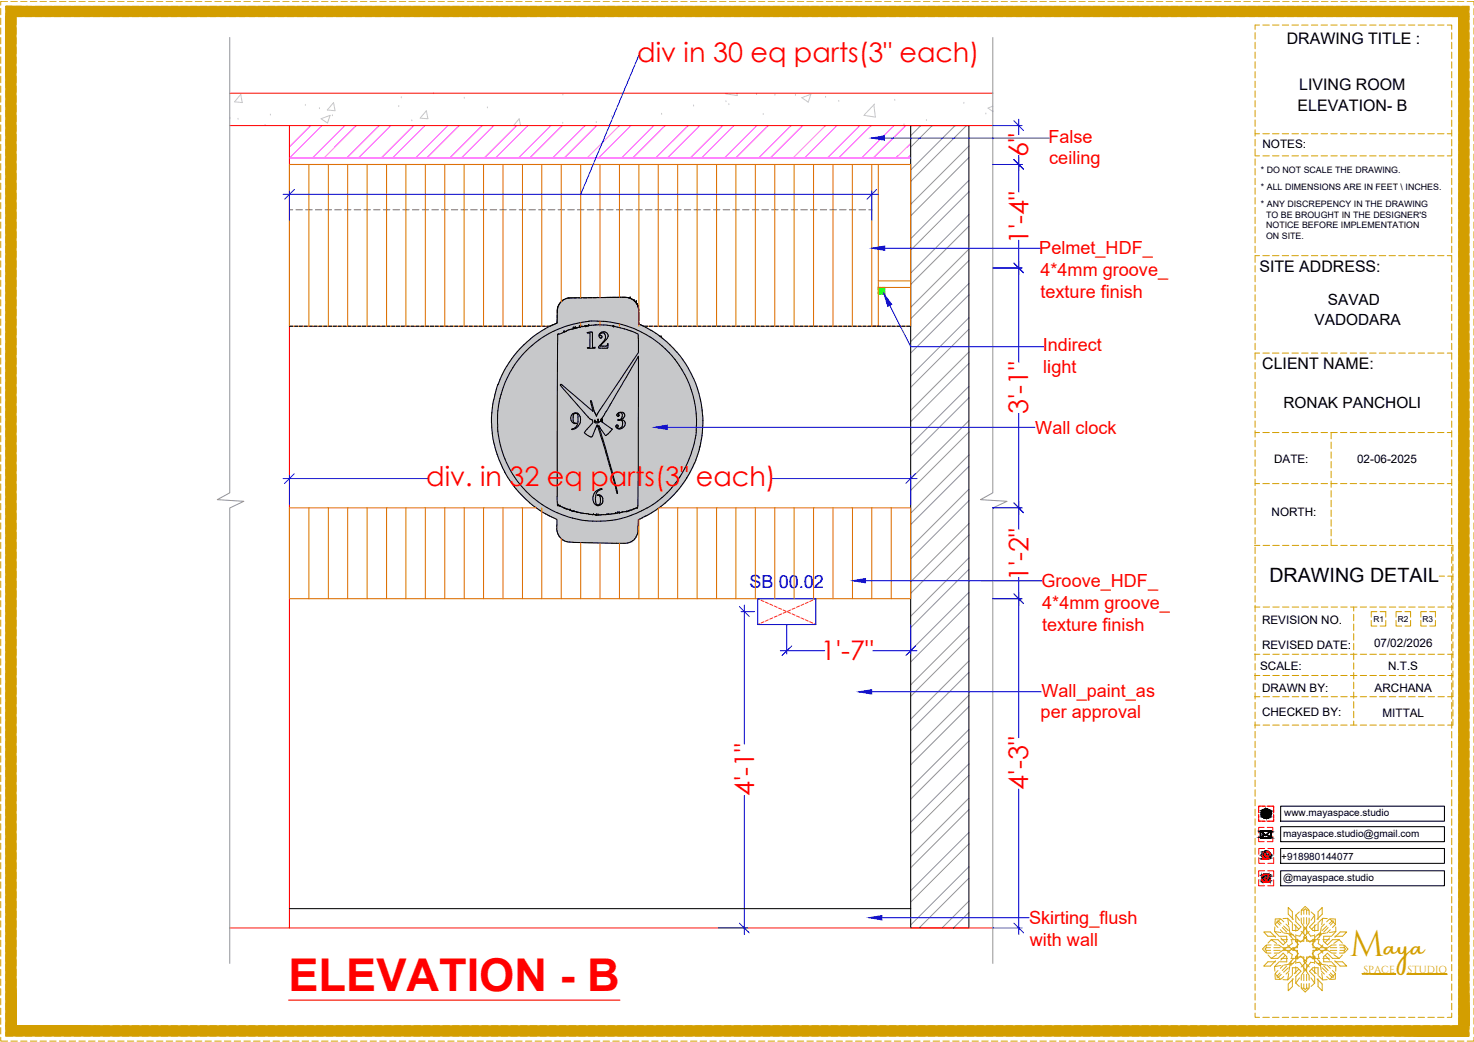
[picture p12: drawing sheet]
<svg xmlns="http://www.w3.org/2000/svg" width="420mm" height="297mm" viewBox="0 0 420 297" stroke-linecap="round" stroke-linejoin="round" font-family="sans-serif">
<defs><g id="words">
<text font-size="12.9" fill="#f00" x="82.2" y="282.4">ELEVATION - B</text>
<text font-size="10.4" fill="#d39e00" x="384.8" y="272.4">M</text>
<g font-size="7.7" fill="#f00">
<text x="181.7" y="17.8">div in 30 eq parts(3&quot; each)</text>
<text x="293.1" y="44.8" transform="rotate(-90 293.1 44.8)">6&quot;</text>
<text x="293.2" y="69.6" transform="rotate(-90 293.2 69.6)">1'-4&quot;</text>
<text x="293.1" y="118.1" transform="rotate(-90 293.1 118.1)">3'-1&quot;</text>
<text x="121.5" y="138.4">div. in 32 eq parts(3&quot; each)</text>
<text x="293.2" y="165.7" transform="rotate(-90 293.2 165.7)">1'-2&quot;</text>
<text x="234" y="188.2">1'-7&quot;</text>
<text x="214.9" y="227" transform="rotate(-90 214.9 227)">4'-1&quot;</text>
<text x="293.1" y="225.1" transform="rotate(-90 293.1 225.1)">4'-3&quot;</text>
</g>
<text font-size="7.4" fill="#d39e00" x="394.5" y="272.4">aya</text>
<text font-size="5.6" x="361.8" y="166">DRAWING DETAIL</text>
<g font-size="5.2" fill="#f00">
<text x="298.8" y="40.7">False</text>
<text x="299.1" y="46.8">ceiling</text>
<text x="296.2" y="72.5">Pelmet_HDF_</text>
<text x="296.6" y="78.7">4*4mm groove_</text>
<text x="296.6" y="84.9">texture finish</text>
<text x="297.2" y="100.1">Indirect</text>
<text x="297.4" y="106.3">light</text>
<text x="295.1" y="123.6">Wall clock</text>
<text x="296.9" y="167.5">Groove_HDF_</text>
<text x="297.1" y="173.6">4*4mm groove_</text>
<text x="297.1" y="179.8">texture finish</text>
<text x="296.9" y="198.6">Wall_paint_as</text>
<text x="296.6" y="204.7">per approval</text>
<text x="293.3" y="263.5">Skirting_flush</text>
<text x="293.5" y="269.6">with wall</text>
</g>
<text font-size="5.2" fill="#00f" x="213.7" y="167.7">SB 00.02</text>
<g font-size="4.5">
<text x="366.8" y="12.4">DRAWING TITLE :</text>
<text x="370.3" y="25.6">LIVING ROOM</text>
<text x="369.9" y="31.7">ELEVATION- B</text>
<text x="359" y="77.5">SITE ADDRESS:</text>
<text x="359.8" y="105.3">CLIENT NAME:</text>
</g>
<g font-size="4.4">
<text x="378.5" y="87">SAVAD</text>
<text x="374.7" y="92.5">VADODARA</text>
<text x="365.8" y="116.4">RONAK PANCHOLI</text>
</g>
<g font-size="3.3">
<text x="359.9" y="42.3">NOTES:</text>
<text x="363.2" y="131.9">DATE:</text>
<text x="386.8" y="131.9">02-06-2025</text>
<text x="362.5" y="147.2">NORTH:</text>
<text x="359.7" y="177.8">REVISION NO.</text>
<text x="359.7" y="184.9">REVISED DATE:</text>
<text x="391.7" y="184.3">07/02/2026</text>
<text x="359.2" y="191">SCALE:</text>
<text x="395.7" y="191">N.T.S</text>
<text x="359.7" y="197.2">DRAWN BY:</text>
<text x="391.8" y="197.2">ARCHANA</text>
<text x="359.7" y="204.2">CHECKED BY:</text>
<text x="394.1" y="204.5">MITTAL</text>
</g>
<g font-size="2.9">
<text x="366.1" y="232.7">www.mayaspace.studio</text>
<text x="365.7" y="238.5">mayaspace.studio@gmail.com</text>
<text x="365.2" y="245.2">+918980144077</text>
<text x="365.8" y="251.1">@mayaspace.studio</text>
</g>
<g font-size="2.9" fill="#d39e00">
<text x="388.6" y="277.3">SPACE</text>
<text x="401.2" y="277.3">STUDIO</text>
</g>
<g font-size="2.5">
<text x="359.4" y="49.4">* DO NOT SCALE THE DRAWING.</text>
<text x="359.4" y="54.2">* ALL DIMENSIONS ARE IN FEET \ INCHES.</text>
<text x="359.4" y="59">* ANY DISCREPENCY IN THE DRAWING</text>
<text x="360.9" y="62">TO BE BROUGHT IN THE DESIGNER'S</text>
<text x="360.9" y="65.1">NOTICE BEFORE IMPLEMENTATION</text>
<text x="360.9" y="68.1">ON SITE.</text>
</g>
<g font-size="2.4">
<text x="391.5" y="177.2">R1</text>
<text x="398.4" y="177.2">R2</text>
<text x="405.5" y="177.2">R3</text>
</g>
</g></defs>
<!-- layer: AR HATCH-7 -->
<path d="M250.4 81.9l1.8 1.9v-1.9zM250.4 81.9l1.8 1.9h-1.8z" fill="#0f0" stroke="#0f0" stroke-width=".29"/>
<!-- layer: FURNITURE -->
<path d="M250.4 83.1v.7h.6M251 81.9h-.6v.7M251.5 81.9h.7v.7M252.2 83.1v.7h-.7" fill="none" stroke="#0f0" stroke-width=".3"/>
<g fill="#c7c8ca" stroke="#c7c8ca" stroke-width=".29">
<path d="M174.6 84.8h3.2z"/>
<path d="M170.7 84.8h8z"/>
<path d="M161.9 85h17.7z"/>
<path d="M160.5 85.6h20.1z"/>
<path d="M160.4 85.7h20.3z"/>
<path d="M149.4 98.3h41.6z"/>
<path d="M171.5 154.8h7.4z"/>
<path d="M168 91.6h2.3z"/>
<path d="M147.8 137.6h44.9z"/>
<path d="M168.1 148.5h4.6z"/>
<path d="M174.6 84.8h3.4zM174.3 84.8h3.7z"/>
<path d="M174.3 84.8h3.9zM173.1 84.8h5.1z"/>
<path d="M173.1 84.8h5.4zM171.7 84.8h6.8z"/>
<path d="M171.7 84.8h7zM170.7 84.8h8zM170.5 84.8h8.2z"/>
<path d="M170.5 84.8h8.3zM170.3 84.8h8.5z"/>
<path d="M170.3 84.8h8.6zM169.7 84.8h9.2z"/>
<path d="M169.7 84.8l9.2 .1zM169.1 84.9h9.8z"/>
<path d="M169.1 84.9h9.9zM167.7 84.9h11.3z"/>
<path d="M167.7 84.9h11.3zM166.2 84.9h12.8z"/>
<path d="M166.2 84.9h12.9zM165.1 84.9h14z"/>
<path d="M165.1 84.9h14.1zM163.2 84.9h16z"/>
<path d="M163.2 84.9h16zM162.7 84.9h16.5z"/>
<path d="M162.7 84.9h16.7zM162.2 84.9h17.2z"/>
<path d="M162.2 84.9h17.3zM162.1 84.9h17.4z"/>
<path d="M162.1 84.9h17.4zM162.1 84.9h17.4z"/>
<path d="M162.1 84.9h17.4zM162.1 84.9h17.4z"/>
<path d="M162.1 84.9h17.5zM162.1 84.9h17.5z"/>
<path d="M162.1 84.9l17.5 .1zM162.1 84.9l17.5 .1zM162 85h17.6z"/>
<path d="M162 85h17.6zM162 85h17.6zM162 85h17.6z"/>
<path d="M162 85h17.6zM161.9 85h17.7zM161.9 85h17.7z"/>
<path d="M161.9 85h17.7zM161.9 85h17.7z"/>
<path d="M161.9 85h17.7zM161.8 85h17.8z"/>
<path d="M161.8 85h17.8zM161.8 85h17.8z"/>
<path d="M161.8 85h17.8zM161.8 85h17.8z"/>
<path d="M161.8 85h17.9zM161.8 85h17.9z"/>
<path d="M161.8 85l18 .1zM161.5 85.1h18.3z"/>
<path d="M161.5 85.1h18.3zM161.4 85.1h18.4z"/>
<path d="M161.4 85.1l18.6 .1zM161.2 85.2h18.8z"/>
<path d="M161.2 85.2l19.1 .2zM160.8 85.4h19.5zM160.8 85.4h19.5zM160.8 85.4h19.5z"/>
<path d="M160.8 85.4l19.7 .1zM160.7 85.5h19.8z"/>
<path d="M160.7 85.5l19.9 .1zM160.5 85.6h20.1z"/>
<path d="M160.5 85.6h20.1zM160.5 85.6h20.1zM160.4 85.6h20.2z"/>
<path d="M160.4 85.6l20.3 .1zM160.4 85.6l20.3 .1zM160.4 85.7h20.3z"/>
<path d="M160.4 85.7h20.3zM160.4 85.7h20.3z"/>
<path d="M160.4 85.7h20.3zM160.4 85.7h20.3z"/>
<path d="M160.4 85.7h20.3zM160.3 85.7h20.4z"/>
<path d="M160.3 85.7h20.5zM160.3 85.7h20.5z"/>
<path d="M160.3 85.7l20.5 .1zM160.3 85.7l20.5 .1z"/>
<path d="M160.3 85.8h20.5zM160.3 85.8h20.5z"/>
<path d="M160.3 85.8h20.5zM160.3 85.8h20.5zM160.3 85.8h20.5zM160.3 85.8h20.5zM160.3 85.8h20.5zM160.3 85.8h20.5z"/>
<path d="M160.3 85.8h20.5zM160.3 85.8h20.5zM160.3 85.8h20.5zM160.3 85.8h20.5z"/>
<path d="M160.3 85.8l20.6 .1zM160.1 85.9h20.8z"/>
<path d="M160.1 85.9l21 .1zM160.1 85.9l21 .1h-21.1z"/>
<path d="M160 86l21.1 .1zM159.9 86.1h21.2z"/>
<path d="M159.9 86.1l21.3 .1zM159.9 86.1l21.3 .1z"/>
<path d="M159.8 86.2l21.5 .1zM159.8 86.2l21.5 .1z"/>
<path d="M159.8 86.3l21.6 .1zM159.8 86.3l21.6 .1h-21.8z"/>
<path d="M159.6 86.4l21.9 .2zM159.6 86.4l21.9 .2h-21.9z"/>
<path d="M159.6 86.6l22 .1zM159.6 86.6l22 .1h-22.1z"/>
<path d="M159.5 86.7l22.1 .1zM159.5 86.7l22.1 .1zM159.4 86.8h22.2zM159.4 86.8h22.2z"/>
<path d="M159.4 86.8l22.3 .1zM159.4 86.8l22.3 .1z"/>
<path d="M159.4 86.9h22.3zM159.4 86.9h22.3z"/>
<path d="M159.3 86.9h22.4zM159.3 86.9h22.4z"/>
<path d="M159.3 86.9h22.4zM159.3 86.9h22.4z"/>
<path d="M159.3 86.9h22.4zM159.3 86.9h22.4z"/>
<path d="M159.3 86.9h22.4zM159.3 86.9h22.4zM159.3 86.9h22.4zM159.3 86.9h22.4z"/>
<path d="M159.3 86.9h22.4zM159.3 86.9h22.4z"/>
<path d="M159.3 86.9l22.4 .1zM159.3 86.9l22.4 .1z"/>
<path d="M159.3 87h22.4zM159.3 87h22.4zM159.3 87h22.4zM159.3 87h22.4zM159.3 87h22.4zM159.3 87h22.4z"/>
<path d="M159.3 87l22.4 .1zM159.3 87l22.4 .1z"/>
<path d="M159.3 87.1h22.5zM159.3 87.1h22.5z"/>
<path d="M159.3 87.1l22.5 .1zM159.3 87.1l22.5 .1z"/>
<path d="M159.2 87.2h22.6zM159.2 87.2h22.6z"/>
<path d="M159.2 87.2h22.7zM159.2 87.2h22.7z"/>
<path d="M159.2 87.2l22.7 .2v-.2zM159.2 87.2l22.7 .2h-22.8zM159.1 87.4h22.8zM159.1 87.4h22.8z"/>
<path d="M159.1 87.4l22.8 .3v-.3zM159.1 87.4l22.8 .3h-22.9z"/>
<path d="M159 87.7l23 .1zM159 87.7l23 .1z"/>
<path d="M159 87.8h23zM159 87.8h23z"/>
<path d="M159 87.8l23 .2zM159 87.8l23 .2z"/>
<path d="M158.9 88l23.1 .1v-.1zM158.9 88l23.1 .1h-23.1z"/>
<path d="M158.9 88.1l23.1 .3v-.3zM158.9 88.1l23.1 .3h-23.1z"/>
<path d="M158.9 88.4l23.2 .3-.1-.3zM158.9 88.4l23.2 .3h-23.3z"/>
<path d="M158.8 88.7l23.3 .4v-.4zM158.8 88.7l23.3 .4h-23.3z"/>
<path d="M158.8 89.1l23.3 .9v-.9zM158.8 89.1l23.3 .9h-23.3z"/>
<path d="M158.8 90l23.3 .2v-.2zM158.8 90l23.3 .2h-23.3z"/>
<path d="M158.8 90.2l23.3 1.9v-1.9zM158.8 90.2l23.3 1.9h-23.3z"/>
<path d="M158.8 92.1l23.3 .3v-.3zM158.2 92.4l.6-.3 23.3 .3z"/>
<path d="M158.2 92.4l24.5 .2-.6-.2zM157.6 92.6l.6-.2 24.5 .2z"/>
<path d="M157.6 92.6l25.2 .1zM157.6 92.7h25.2z"/>
<path d="M157.6 92.7l26.2 .5-1-.5zM156.5 93.2l1.1-.5 26.2 .5z"/>
<path d="M156.5 93.2h27.5zM156.3 93.2h27.7z"/>
<path d="M156.3 93.2l28.6 .6-.9-.6zM155.4 93.8l.9-.6 28.6 .6z"/>
<path d="M155.4 93.8l30.1 .3-.6-.3zM154.8 94.1l.6-.3 30.1 .3z"/>
<path d="M154.8 94.1l31.2 .3-.5-.3zM154.3 94.4l.5-.3 31.2 .3z"/>
<path d="M154.3 94.4l32.7 .7-1-.7zM153.3 95.1l1-.7 32.7 .7z"/>
<path d="M153.3 95.1h33.8zM153.3 95.1h33.8z"/>
<path d="M153.2 95.1l34.8 .7-.9-.7zM152.3 95.8l.9-.7 34.8 .7z"/>
<path d="M152.3 95.8h35.8zM152.2 95.8h35.9z"/>
<path d="M152.2 95.8l35.9 .1zM152.2 95.8l35.9 .1z"/>
<path d="M152.2 95.9l36.1 .1zM152.2 95.9l36.1 .1z"/>
<path d="M152.1 96h36.2zM152.1 96h36.2z"/>
<path d="M152.1 96h36.3zM152.1 96h36.3z"/>
<path d="M152 96l36.6 .2-.2-.2zM151.8 96.2l.2-.2 36.6 .2z"/>
<path d="M151.8 96.2l36.9 .1-.1-.1zM151.6 96.3l.2-.1 36.9 .1z"/>
<path d="M151.6 96.3l37.3 .2zM151.4 96.5h37.5z"/>
<path d="M151.4 96.5l37.7 .1-.2-.1zM151.3 96.6l.1-.1 37.7 .1z"/>
<path d="M151.3 96.6l38.6 .8-.8-.8zM150.4 97.4l.9-.8 38.6 .8z"/>
<path d="M150.4 97.4h39.6zM150.4 97.4h39.6z"/>
<path d="M150.3 97.4l40.7 .9-1-.9zM149.4 98.3l.9-.9 40.7 .9zM149.4 98.3h41.6z"/>
<path d="M149.4 98.3l42.5 1-.9-1zM149.4 98.3l42.5 1h-43.5z"/>
<path d="M148.4 99.3h43.6zM148.3 99.3h43.7z"/>
<path d="M148.3 99.3l44.5 .9-.8-.9zM148.3 99.3l44.5 .9h-45.3z"/>
<path d="M147.5 100.2l45.5 .2-.2-.2zM147.5 100.2l45.5 .2h-45.6z"/>
<path d="M147.4 100.4l46.2 .8-.6-.8zM147.4 100.4l46.2 .8h-47z"/>
<path d="M146.6 101.2l47.2 .3-.2-.3zM146.6 101.2l47.2 .3h-47.3z"/>
<path d="M146.5 101.5l47.9 .8-.6-.8zM146.5 101.5l47.9 .8h-48.5z"/>
<path d="M145.9 102.3l48.8 .4-.3-.4zM145.9 102.3l48.8 .4h-49.1z"/>
<path d="M145.6 102.7l49.6 .7-.5-.7zM145.6 102.7l49.6 .7h-50.1z"/>
<path d="M145.1 103.4l50.4 .5-.3-.5zM145.1 103.4l50.4 .5h-50.7z"/>
<path d="M144.8 103.9l51.1 .6-.4-.6zM144.8 103.9l51.1 .6h-51.5z"/>
<path d="M144.4 104.5l51.9 .6-.4-.6zM144.4 104.5l51.9 .6h-52.2z"/>
<path d="M144.1 105.1l52.5 .5-.3-.5zM144.1 105.1l52.5 .5h-52.8z"/>
<path d="M143.8 105.6l53.2 .9-.4-.9zM143.8 105.6l53.2 .9h-53.7z"/>
<path d="M143.3 106.5l53.9 .3-.2-.3zM143.3 106.5l53.9 .3h-54z"/>
<path d="M143.2 106.8l54.5 1.1-.5-1.1zM143.2 106.8l54.5 1.1h-55z"/>
<path d="M142.7 107.9l55.2 .4-.2-.4zM142.7 107.9l55.2 .4h-55.4z"/>
<path d="M142.5 108.3l55.8 1-.4-1zM142.5 108.3l55.8 1h-56.2z"/>
<path d="M142.1 109.3l56.3 .3-.1-.3zM142.1 109.3l56.3 .3h-56.5z"/>
<path d="M141.9 109.6l56.9 1.2-.4-1.2zM141.9 109.6l56.9 1.2h-57.2z"/>
<path d="M141.6 110.8l57.3 .2-.1-.2zM141.6 110.8l57.3 .2h-57.4z"/>
<path d="M141.5 111l57.8 1.3-.4-1.3zM141.5 111l57.8 1.3h-58.2z"/>
<path d="M141.1 112.3l58.2 .3v-.3zM141.1 112.3l58.2 .3h-58.2z"/>
<path d="M141.1 112.6l58.5 1.2-.3-1.2zM141.1 112.6l58.5 1.2h-58.8z"/>
<path d="M140.8 113.8l58.9 .2-.1-.2zM140.8 113.8l58.9 .2h-58.9z"/>
<path d="M140.8 114l59.1 1.1-.2-1.1zM140.8 114l59.1 1.1h-59.4z"/>
<path d="M140.5 115.1l59.4 .2v-.2zM140.5 115.1l59.4 .2h-59.4z"/>
<path d="M140.5 115.3l59.6 .9-.2-.9zM140.5 115.3l59.6 .9h-59.7z"/>
<path d="M140.4 116.2l59.8 .7-.1-.7zM140.4 116.2l59.8 .7h-59.9z"/>
<path d="M140.3 116.9l59.9 .8v-.8zM140.3 116.9l59.9 .8h-59.9z"/>
<path d="M140.3 117.7l60 .8-.1-.8zM140.3 117.7l60 .8h-60.1z"/>
<path d="M140.2 118.5l60.1 .7v-.7zM140.2 118.5l60.1 .7h-60.1z"/>
<path d="M140.2 119.2l60.2 .7-.1-.7zM140.2 119.2l60.2 .7h-60.2z"/>
<path d="M140.2 119.9l60.2 .7v-.7zM140.2 119.9l60.2 .7h-60.2z"/>
<path d="M140.2 120.6l60.1 .8 .1-.8zM140.2 120.6l60.1 .8h-60.1z"/>
<path d="M140.2 121.4l60.1 .7v-.7zM140.2 121.4l60.1 .7h-60.1z"/>
<path d="M140.2 122.1l60 1.4 .1-1.4zM140.2 122.1l60 1.4h-59.9z"/>
<path d="M140.3 123.5l59.9 .1zM140.3 123.5l59.9 .1z"/>
<path d="M140.4 123.6l59.7 .5 .1-.5zM140.4 123.6l59.7 .5h-59.6z"/>
<path d="M140.5 124.1l59.5 1 .1-1zM140.5 124.1l59.5 1h-59.4z"/>
<path d="M140.6 125.1l59.3 .2 .1-.2zM140.6 125.1l59.3 .2h-59.3z"/>
<path d="M140.6 125.3l59.1 1.1 .2-1.1zM140.6 125.3l59.1 1.1h-58.9z"/>
<path d="M140.8 126.4l58.9 .2v-.2zM140.8 126.4l58.9 .2h-58.8z"/>
<path d="M140.9 126.6l58.7 .7 .1-.7zM140.9 126.6l58.7 .7h-58.5z"/>
<path d="M141.1 127.3l58.4 .2 .1-.2zM141.1 127.3l58.4 .2h-58.4z"/>
<path d="M141.1 127.5l58.3 .3 .1-.3zM141.1 127.5l58.3 .3h-58.2z"/>
<path d="M141.2 127.8l58.1 .3 .1-.3zM141.2 127.8l58.1 .3h-58z"/>
<path d="M141.3 128.1h58zM141.3 128.1h58z"/>
<path d="M141.3 128.1l57.8 .7 .2-.7zM141.3 128.1l57.8 .7h-57.6z"/>
<path d="M141.5 128.8l57.4 .7 .2-.7zM141.5 128.8l57.4 .7h-57.2z"/>
<path d="M141.7 129.5l57.1 .5 .1-.5zM141.7 129.5l57.1 .5h-56.9z"/>
<path d="M141.9 130l56.4 1.2 .5-1.2zM141.9 130l56.4 1.2h-56z"/>
<path d="M142.3 131.2h56zM142.3 131.2l56 .1z"/>
<path d="M142.3 131.3l55.7 .8 .3-.8zM142.3 131.3l55.7 .8h-55.3z"/>
<path d="M142.7 132.1l54.9 .9 .4-.9zM142.7 132.1l54.9 .9h-54.5z"/>
<path d="M143.1 133l54.2 .5 .3-.5zM143.1 133l54.2 .5h-54z"/>
<path d="M143.3 133.5l53.4 1.2 .6-1.2zM143.3 133.5l53.4 1.2h-52.8z"/>
<path d="M143.9 134.7l52.7 .2 .1-.2zM143.9 134.7l52.7 .2h-52.5z"/>
<path d="M144.1 134.9l51.7 1.4 .8-1.4zM144.1 134.9l51.7 1.4h-50.9z"/>
<path d="M144.9 136.3h50.9zM144.9 136.3h50.9z"/>
<path d="M144.9 136.3l50 1.3 .9-1.3zM144.9 136.3l50 1.3h-49.1z"/>
<path d="M145.8 137.6l48.9 .3 .2-.3zM145.8 137.6l48.9 .3h-48.8z"/>
<path d="M145.9 137.9l48.1 1 .7-1zM145.9 137.9l48.1 1h-47.3z"/>
<path d="M146.7 138.9l46.9 .4 .4-.4zM146.7 138.9l46.9 .4h-46.5z"/>
<path d="M147.1 139.3l45.9 .8 .6-.8zM147.1 139.3l45.9 .8h-45.3z"/>
<path d="M147.7 140.1l44.7 .6 .6-.6zM147.7 140.1l44.7 .6h-44.1z"/>
<path d="M148.3 140.7l43.6 .6 .5-.6zM148.3 140.7l43.6 .6h-43.1z"/>
<path d="M148.8 141.3l42.3 .8 .8-.8zM148.8 141.3l42.3 .8h-41.5z"/>
<path d="M149.6 142.1l41.2 .3 .3-.3zM149.6 142.1l41.2 .3h-40.9z"/>
<path d="M149.9 142.4l39.8 .9 1.1-.9zM149.9 142.4l39.8 .9h-38.7z"/>
<path d="M151 143.3h38.7zM151 143.3l38.6 .1z"/>
<path d="M151.1 143.4l37.3 1 1.2-1zM151.1 143.4l37.3 1h-36z"/>
<path d="M152.4 144.4h36zM152.4 144.4l35.9 .1z"/>
<path d="M152.4 144.5l34.7 .8 1.2-.8zM152.4 144.5l34.7 .8h-33.4z"/>
<path d="M153.7 145.3l33.1 .2 .3-.2zM153.7 145.3l33.1 .2h-32.8z"/>
<path d="M154 145.5l31.8 .7 1-.7zM154 145.5l31.8 .7h-30.8z"/>
<path d="M155 146.2l30.3 .3 .5-.3zM155 146.2l30.3 .3h-29.7z"/>
<path d="M155.6 146.5h29.7zM155.6 146.5l29.4 .1z"/>
<path d="M155.7 146.6l29 .2 .3-.2zM155.7 146.6l29 .2h-28.6z"/>
<path d="M156.1 146.8l28.1 .3 .5-.3zM156.1 146.8l28.1 .3h-27.6z"/>
<path d="M156.6 147.1h27.6zM156.6 147.1h27.5z"/>
<path d="M156.8 147.1l26.8 .2 .5-.2zM156.8 147.1l26.8 .2h-26.4z"/>
<path d="M157.2 147.3l25.9 .3 .5-.3zM157.2 147.3l25.9 .3h-25.3z"/>
<path d="M157.8 147.6h25.3zM157.8 147.6l25 .2z"/>
<path d="M158.1 147.8l24.3 .1 .4-.1zM158.1 147.8l24.3 .1h-23.9z"/>
<path d="M158.5 147.9h23.9zM158.5 147.9l23.6 .2z"/>
<path d="M158.8 148.1h23.3zM158.8 148.1l23.1 .1z"/>
<path d="M158.8 148.2l23.1 1.5v-1.5zM158.8 148.2l23.1 1.5h-23.1z"/>
<path d="M158.8 149.7l23.1 .3v-.3zM158.8 149.7l23.1 .3h-23.1z"/>
<path d="M158.8 150l23.1 .7v-.7zM158.8 150l23.1 .7h-23.1z"/>
<path d="M158.8 150.7l23.1 .4v-.4zM158.8 150.7l23.1 .4h-23.1z"/>
<path d="M158.8 151.1l23.1 .1zM158.8 151.1l23.1 .1z"/>
<path d="M158.8 151.2l23.1 .3v-.3zM158.8 151.2l23.1 .3h-23.1z"/>
<path d="M158.8 151.5l23.1 .1zM158.8 151.5l23.1 .1z"/>
<path d="M158.9 151.6l22.9 .3 .1-.3zM158.9 151.6l22.9 .3h-22.8z"/>
<path d="M159 151.9h22.8zM159 151.9l22.8 .1z"/>
<path d="M159 152l22.7 .2 .1-.2zM159 152l22.7 .2h-22.7z"/>
<path d="M159 152.2l22.7 .1v-.1zM159 152.2l22.7 .1h-22.6z"/>
<path d="M159.1 152.3h22.6zM159.1 152.3l22.6 .1z"/>
<path d="M159.2 152.4l22.3 .3 .2-.3zM159.2 152.4l22.3 .3h-22.2z"/>
<path d="M159.3 152.7l22.1 .2 .1-.2zM159.3 152.7l22.1 .2h-22z"/>
<path d="M159.4 152.9l22 .2v-.2zM159.4 152.9l22 .2h-21.8z"/>
<path d="M159.6 153.1l21.6 .1 .2-.1zM159.6 153.1l21.6 .1h-21.5z"/>
<path d="M159.7 153.2h21.5zM159.7 153.2l21.4 .2z"/>
<path d="M159.9 153.4l21 .2 .2-.2zM159.9 153.4l21 .2h-20.8z"/>
<path d="M160.1 153.6l20.8 .1zM160.1 153.6l20.8 .1z"/>
<path d="M160.1 153.7l20.6 .2 .2-.2zM160.1 153.7l20.6 .2h-20.3z"/>
<path d="M160.4 153.9h20.3zM160.4 153.9l20.2 .1z"/>
<path d="M160.5 154l19.9 .1 .2-.1zM160.5 154l19.9 .1h-19.6z"/>
<path d="M160.8 154.1h19.6zM160.8 154.1l19.5 .1z"/>
<path d="M160.9 154.2h19.4zM160.9 154.2l19.2 .1z"/>
<path d="M161.2 154.3h18.9zM161.2 154.3l18.8 .1z"/>
<path d="M161.5 154.4h18.5zM161.5 154.4l18.3 .1z"/>
<path d="M162.1 154.5h17.7zM162.1 154.5h17.6z"/>
<path d="M162.3 154.5h17.4zM162.3 154.5l17.3 .1z"/>
<path d="M163.4 154.6h16.2zM163.4 154.6l16 .1z"/>
<path d="M166.2 154.7h13.2zM166.2 154.7h13.2z"/>
<path d="M166.5 154.7h12.9zM166.5 154.7l12.4 .1z"/>
<path d="M171.5 154.8l6.5 .1zM175.7 154.9h2.3z"/>
<path d="M168 91.6h2.4zM167.9 91.6h2.5z"/>
<path d="M167.9 91.6h4.1zM167.6 91.6h4.4z"/>
<path d="M167.6 91.6h4.5zM167.6 91.6h4.5z"/>
<path d="M167.6 91.6l5 .1zM167.3 91.7h5.3z"/>
<path d="M167.3 91.7h5.7zM167 91.7h6z"/>
<path d="M167 91.7h6.1zM166.9 91.7h6.2z"/>
<path d="M166.9 91.7l7.9 .3-1.7-.3zM165.3 92l1.6-.3 7.9 .3z"/>
<path d="M165.3 92l9.9 .1zM165 92.1h10.2z"/>
<path d="M165 92.1l11.4 .3-1.2-.3zM163.7 92.4l1.3-.3 11.4 .3z"/>
<path d="M163.7 92.4l13.6 .2-.9-.2zM162.9 92.6l.8-.2 13.6 .2z"/>
<path d="M162.9 92.6l15.2 .2-.8-.2zM162.1 92.8l.8-.2 15.2 .2z"/>
<path d="M162.1 92.8l17.4 .4-1.4-.4zM160.8 93.2l1.3-.4 17.4 .4z"/>
<path d="M160.8 93.2h18.8zM160.6 93.2h19z"/>
<path d="M160.6 93.2l20.5 .6-1.5-.6zM159.1 93.8l1.5-.6 20.5 .6z"/>
<path d="M159.1 93.8l22.3 .2-.3-.2zM158.8 94l.3-.2 22.3 .2z"/>
<path d="M158.8 94l23.7 .5-1.1-.5zM157.7 94.5l1.1-.5 23.7 .5z"/>
<path d="M157.7 94.5l25.7 .4-.9-.4zM156.9 94.9l.8-.4 25.7 .4z"/>
<path d="M156.9 94.9l27 .3-.5-.3zM156.3 95.2l.6-.3 27 .3z"/>
<path d="M156.3 95.2l29 .8-1.4-.8zM155 96l1.3-.8 29 .8z"/>
<path d="M155 96h30.3zM154.9 96h30.4z"/>
<path d="M154.9 96l31.7 .9-1.3-.9zM153.7 96.9l1.2-.9 31.7 .9z"/>
<path d="M153.7 96.9l33.3 .4-.4-.4zM153.2 97.3l.5-.4 33.3 .4z"/>
<path d="M153.2 97.3l34.6 .6-.8-.6zM152.4 97.9l.8-.6 34.6 .6z"/>
<path d="M152.4 97.9l36.3 .7-.9-.7zM151.6 98.6l.8-.7 36.3 .7z"/>
<path d="M151.6 98.6l37.5 .3-.4-.3zM151.2 98.9l.4-.3 37.5 .3z"/>
<path d="M151.2 98.9l38.5 .6-.6-.6zM150.6 99.5l.6-.6 38.5 .6z"/>
<path d="M150.6 99.5l39.6 .5-.5-.5zM150 100l.6-.5 39.6 .5z"/>
<path d="M150 100l40.7 .6-.5-.6zM150 100l40.7 .6h-41.2z"/>
<path d="M149.5 100.6l41.8 .5-.6-.5zM149 101.1l.5-.5 41.8 .5z"/>
<path d="M149 101.1l42.7 .5-.4-.5zM149 101.1l42.7 .5h-43.1z"/>
<path d="M148.6 101.6l43.7 .7-.6-.7zM148.6 101.6l43.7 .7h-44.3z"/>
<path d="M148 102.3l44.4 .1zM148 102.3l44.4 .1h-44.5z"/>
<path d="M147.9 102.4l44.7 .3-.2-.3zM147.9 102.4l44.7 .3h-44.9z"/>
<path d="M147.7 102.7l45 .2-.1-.2zM147.7 102.7l45 .2h-45.2z"/>
<path d="M147.5 102.9l45.4 .3-.2-.3zM147.5 102.9l45.4 .3h-45.5z"/>
<path d="M147.4 103.2l45.8 .4-.3-.4zM147.4 103.2l45.8 .4h-46.1z"/>
<path d="M147.1 103.6l46.5 .5-.4-.5zM147.1 103.6l46.5 .5h-46.9z"/>
<path d="M146.7 104.1l47.4 .7-.5-.7zM146.7 104.1l47.4 .7h-47.9z"/>
<path d="M146.2 104.8l48.2 .6-.3-.6zM146.2 104.8l48.2 .6h-48.6z"/>
<path d="M145.8 105.4l49.1 .8-.5-.8zM145.8 105.4l49.1 .8h-49.5z"/>
<path d="M145.4 106.2l49.8 .6-.3-.6zM145.4 106.2l49.8 .6h-50.1z"/>
<path d="M145.1 106.8l50.5 .8-.4-.8zM145.1 106.8l50.5 .8h-50.9z"/>
<path d="M144.7 107.6l51 .3-.1-.3zM144.7 107.6l51 .3h-51.2z"/>
<path d="M144.5 107.9l51.7 1.1-.5-1.1zM144.5 107.9l51.7 1.1h-52.2z"/>
<path d="M144 109l52.4 .5-.2-.5zM144 109l52.4 .5h-52.6z"/>
<path d="M143.8 109.5l53 1-.4-1zM143.8 109.5l53 1h-53.3z"/>
<path d="M143.5 110.5l53.5 .6-.2-.6zM143.5 110.5l53.5 .6h-53.7z"/>
<path d="M143.3 111.1l53.8 .3-.1-.3zM143.3 111.1l53.8 .3h-53.9z"/>
<path d="M143.2 111.4l54.2 1.1-.3-1.1zM143.2 111.4l54.2 1.1h-54.6z"/>
<path d="M142.8 112.5l54.7 .3-.1-.3zM142.8 112.5l54.7 .3h-54.8z"/>
<path d="M142.7 112.8l55 .9-.2-.9zM142.7 112.8l55 .9h-55.2z"/>
<path d="M142.5 113.7l55.5 .8-.3-.8zM142.5 113.7l55.5 .8h-55.6z"/>
<path d="M142.4 114.5h55.6zM142.4 114.5h55.6z"/>
<path d="M142.3 114.5l55.9 1.4-.2-1.4zM142.3 114.5l55.9 1.4h-56.1z"/>
<path d="M142.1 115.9l56.1 .2v-.2zM142.1 115.9l56.1 .2h-56.1z"/>
<path d="M142.1 116.1l56.3 1-.2-1zM142.1 116.1l56.3 1h-56.5z"/>
<path d="M141.9 117.1l56.6 .7-.1-.7zM141.9 117.1l56.6 .7h-56.6z"/>
<path d="M141.9 117.8l56.6 .5v-.5zM141.9 117.8l56.6 .5h-56.6z"/>
<path d="M141.9 118.3l56.6 1.3v-1.3zM141.9 118.3l56.6 1.3h-56.6z"/>
<path d="M141.9 119.6l56.6 .3v-.3zM141.9 119.6l56.6 .3h-56.6z"/>
<path d="M141.9 119.9l56.6 1v-1zM141.9 119.9l56.6 1h-56.6z"/>
<path d="M141.9 120.9l56.6 .4v-.4zM141.9 120.9l56.6 .4h-56.6z"/>
<path d="M141.9 121.3l56.6 .4v-.4zM141.9 121.3l56.6 .4h-56.6z"/>
<path d="M141.9 121.7l56.6 .8v-.8zM141.9 121.7l56.6 .8h-56.6z"/>
<path d="M141.9 122.5l56.6 .1v-.1zM141.9 122.5l56.6 .1h-56.6z"/>
<path d="M141.9 122.6l56.6 .3v-.3zM141.9 122.6l56.6 .3h-56.6z"/>
<path d="M141.9 122.9l56.5 .5 .1-.5zM141.9 122.9l56.5 .5h-56.4z"/>
<path d="M142 123.4l56.3 .7 .1-.7zM142 123.4l56.3 .7h-56.2z"/>
<path d="M142.1 124.1l56.1 .9 .1-.9zM142.1 124.1l56.1 .9h-56z"/>
<path d="M142.2 125h56zM142.2 125h56z"/>
<path d="M142.2 125l55.7 1.5 .3-1.5zM142.2 125l55.7 1.5h-55.3z"/>
<path d="M142.6 126.5l55.1 .5 .2-.5zM142.6 126.5l55.1 .5h-55z"/>
<path d="M142.7 127l54.7 1 .3-1zM142.7 127l54.7 1h-54.4z"/>
<path d="M143 128l54.2 .9 .2-.9zM143 128l54.2 .9h-54z"/>
<path d="M143.2 128.9l53.8 .5 .2-.5zM143.2 128.9l53.8 .5h-53.6z"/>
<path d="M143.4 129.4l53.1 1.4 .5-1.4zM143.4 129.4l53.1 1.4h-52.6z"/>
<path d="M143.9 130.8h52.6zM143.9 130.8h52.6z"/>
<path d="M143.9 130.8l52 1.4 .6-1.4zM143.9 130.8l52 1.4h-51.4z"/>
<path d="M144.5 132.2l51.2 .3 .2-.3zM144.5 132.2l51.2 .3h-51z"/>
<path d="M144.7 132.5l50.6 .9 .4-.9zM144.7 132.5l50.6 .9h-50.1z"/>
<path d="M145.2 133.4l49.7 .8 .4-.8zM145.2 133.4l49.7 .8h-49.3z"/>
<path d="M145.6 134.2l49 .5 .3-.5zM145.6 134.2l49 .5h-48.7z"/>
<path d="M145.9 134.7l47.9 1.3 .8-1.3zM145.9 134.7l47.9 1.3h-47.2zM146.6 136h47.2zM146.6 136h47.2z"/>
<path d="M146.6 136l46.1 1.6 1.1-1.6zM146.6 136l46.1 1.6h-44.9zM147.8 137.6h44.9z"/>
<path d="M147.8 137.6l43.9 1.2 1-1.2zM147.8 137.6l43.9 1.2h-42.9z"/>
<path d="M148.8 138.8l42.7 .3 .2-.3zM148.8 138.8l42.7 .3h-42.5z"/>
<path d="M149 139.1l41.7 .8 .8-.8zM149 139.1l41.7 .8h-40.9z"/>
<path d="M149.8 139.9l40.4 .5 .5-.5zM149.8 139.9l40.4 .5h-39.8z"/>
<path d="M150.4 140.4l39.3 .6 .5-.6zM150.4 140.4l39.3 .6h-38.8z"/>
<path d="M150.9 141l37.9 .8 .9-.8zM150.9 141l37.9 .8h-36.9z"/>
<path d="M151.9 141.8l36.7 .2 .2-.2zM151.9 141.8l36.7 .2h-36.5z"/>
<path d="M152.1 142l35.4 .9 1.1-.9zM152.1 142l35.4 .9h-34.3z"/>
<path d="M153.2 142.9h34.3zM153.2 142.9l34.2 .1z"/>
<path d="M153.3 143l32.8 .9 1.3-.9zM153.3 143l32.8 .9h-31.5z"/>
<path d="M154.6 143.9h31.5zM154.6 143.9h31.5z"/>
<path d="M154.6 143.9l30.1 .8 1.4-.8zM154.6 143.9l30.1 .8h-28.7z"/>
<path d="M156 144.7l28.5 .2 .2-.2zM156 144.7l28.5 .2h-28.3z"/>
<path d="M156.2 144.9l27.1 .5 1.2-.5zM156.2 144.9l27.1 .5h-26z"/>
<path d="M157.3 145.4l25.6 .3 .4-.3zM157.3 145.4l25.6 .3h-25.1z"/>
<path d="M157.8 145.7l24.1 .4 1-.4zM157.8 145.7l24.1 .4h-23.1z"/>
<path d="M158.8 146.1l22.6 .2 .5-.2zM158.8 146.1l22.6 .2h-22.1z"/>
<path d="M159.3 146.3l21.1 .5 1-.5zM159.3 146.3l21.1 .5h-20.2z"/>
<path d="M160.2 146.8l19.7 .2 .5-.2zM160.2 146.8l19.7 .2h-19.1z"/>
<path d="M160.8 147l18.2 .3 .9-.3zM160.8 147l18.2 .3h-17.3z"/>
<path d="M161.7 147.3l16.8 .1 .5-.1zM161.7 147.3l16.8 .1h-16.2z"/>
<path d="M162.3 147.4l15.2 .3 1-.3zM162.3 147.4l15.2 .3h-14.3z"/>
<path d="M163.2 147.7h14.3zM163.2 147.7l13.9 .1z"/>
<path d="M163.7 147.8l11.9 .4 1.5-.4zM163.7 147.8l11.9 .4h-10.5z"/>
<path d="M165.1 148.2h10.5zM165.1 148.2h10.5z"/>
<path d="M165.1 148.2l9.1 .2 1.4-.2zM165.1 148.2l9.1 .2h-7.7z"/>
<path d="M166.5 148.4h7.7zM166.5 148.4h7z"/>
<path d="M167 148.4h6.5zM167 148.4l5.7 .1z"/>
<path d="M168.1 148.5l3.3 .1zM169 148.6h2.4z"/>
</g>
<!-- layer: 0 -->
<g fill="none" stroke="#000" stroke-width=".3">
<path d="M151.2 96.6l-3.7 3.6M155.4 93.7l-4.2 2.9M157.6 92.5l-2.2 1.2M157.7 94.5a28.4 28.4 0 0 0-13 13.1M158.9 88.1l-.1 4-1.2 .5M159 95.3l-.2 46.2M159.4 86.7l-.5 1.4M160.1 95l-1 .2M160.3 85.7l-.9 1M160.7 94.5h.1M160.7 94.5l-.6 .5M160.8 94.4h-.1"/>
<path d="M160.8 85.3l-.6 .4M160.8 94.5h.1M160.8 94.4h.1M160.9 94.5h.1M160.9 94.6h.1M161 94.6h.1M161 94.6h-.1M161 94.5v.1M161.1 94.6h-.1M161.2 94.5h-.1M161.2 94.5h.1M161.3 94.5h-.1"/>
<path d="M161.5 85.1l-.7 .3M161.5 94.3l-.2 .2M161.7 94.2l-.1 .1M161.9 94.1l-.2 .1M162.1 94.1h-.2M162.4 94h-.3M162.7 93.9l-.3 .1M162.8 93.9h-.1M163.1 84.9l-1.7 .2M163.1 93.8l-.3 .1M163.4 93.5h.1M163.5 93.5h.1"/>
<path d="M163.5 93.5h-.1M163.6 93.5h-.1M163.6 93.5h.1M163.6 93.7l-.4 .1M163.7 93.6v.1M163.8 93.5l-.1 .1M163.9 93.4h.1M163.9 93.5h.1M163.9 93.5l.3 .1M164 93.5h.1M164.2 93.5h-.1M164.2 93.5h.1"/>
<path d="M164.3 93.4l-.1 .1M164.3 93.4h.1M164.4 93.4h.1M164.9 93.3l-.5 .2M165.1 93.2h.1M165.2 93.2h.1M165.2 93.1h.1M165.3 93.2h.1M165.3 93.1v.1M165.4 93.3h-.4M165.4 93.3h.1M165.6 93.1l-.1 .1"/>
<path d="M165.7 93l.1 .1M165.8 93l-.2 .1M165.9 93.1h.1M166.1 93.1h-.3M166.6 93l-.5 .1M166.7 92.9h-.1M166.9 92.9l-.2 .1M166.9 93.1h.1M167 92.9h-.1M167 92.9l.2-.1-.3 .3M167.4 99.2h.1M167.5 92.9l-.6 .2"/>
<path d="M167.5 99.1h-.1M167.5 92.9h.1M167.7 94.8l1.2-.2v4.5h.3M167.7 94.8l-.3 .1h.8l-.1 4.2-.6 .1M167.7 92.9h-.1M167.7 92.8h.1M167.8 92.8v.1M167.8 92.8h.1M167.8 92.9h-.1M167.9 92.9h.1M167.9 92.7l-.1 .1M169.1 99.1h.3"/>
<path d="M169.4 99.1l.2 .1h-2.2M169.6 99.1v.1M169.6 99.2h.1M169.7 92.6l-1.7 .2M169.7 92.6h-.1M170.3 84.8h6.6M170.3 84.8l-7.1 .1M170.5 92.6h-.8M170.6 92.6h.5M170.8 99.2l.2 .1M170.8 95.9l.2 .4M171 95.1l-.2 .9"/>
<path d="M171 95.7h.1M171.1 92.6l2 .1M171.1 98.6h.1M171.1 98.6l.6 .1M171.2 98.6h.1M171.2 95.7l.3 .1 .1 .3M171.2 95.6h-.1M171.4 94.7a1.36 1.36 0 0 1 1.9 .9M171.4 94.8l-.4 .3M171.4 98.3l-.3 .3M171.5 96.3h-.5M171.6 96.1l-.1 .1"/>
<path d="M171.6 94.9l-.5 .2-.1 .6M171.9 94.9h-.4M171.9 94.9h.2M172 91.6l5.3 .9M172 91.6h-.4a27 27 0 0 0-13.9 2.9M172.1 95l.4 .5M172.5 96.7l-1.8 2.1 .1 .4M172.5 95.5l.1 .6M172.6 96.3l-.1 .4M172.6 96v.3M172.7 98.7h-1M173.1 92.7l.9 .1"/>
<path d="M173.2 98.1l-.1 .5-.4 .1M173.3 98.5a.53 .53 0 0 1-.1 .7 .53 .53 0 0 1-.6 .1h-1.5M173.3 98v.5M173.3 95.9l-.4 .8-1.5 1.5M173.3 95.6v.4M173.4 98.1h-.2M174 92.8l.8 .2M174.8 92.9h.1M174.9 93h.1M174.9 93v.1M174.9 93.1v.1M175 93.1l-.1 .1"/>
<path d="M175 93.2h.1M175.4 93.1h-.4M175.4 93.1l2.6 .7M176.9 84.7h1.1M177.3 92.5l4.1 1.5 3.8 2M178 93.7l.7 .3M178 84.8l1 .1M178.8 94l2.1 .7M179.1 84.9h.1M179.2 84.9h.4M179.6 85l.5 .3M179.6 84.9h.1"/>
<path d="M179.7 84.9l-.1 .1M179.7 85h.1M180.1 85.3l.4 .2M180.5 85.5l.2 .1M180.6 85.6v.1M180.6 85.7h.1M180.7 85.7h.1M180.8 85.7h-.1M180.8 85.7h.1M180.8 85.8h.1M180.8 85.8l.1 .1M180.8 85.7l.1 .1"/>
<path d="M180.9 94.8l.7 .3M180.9 85.8l.4 .5M181.2 86.3l.1 .1M181.3 86h.1M181.3 86v.1M181.3 85.9v.1M181.4 85.9v.2M181.4 85.9h.1M181.4 86.4l.1 .1M181.4 86.1h.1M181.4 86h.1M181.5 86.6v.1"/>
<path d="M181.5 86.7l.1 .1M181.6 95.1l.3 .1 .1 3.4M181.6 86.8h.1M181.7 86.8h.1M181.7 86.9l.1 .2M181.7 86.9v.1M181.7 86.9h.1M181.7 86.8v.1M181.8 87.1v.1M181.8 87.2l.1 .1M181.8 87.3l.1 .2M181.9 87.3h.1"/>
<path d="M181.9 87.7l.2 4.7 .7 .3M181.9 87.5l.1 .2M182 98.7v1.8l-11 16.3M182.7 92.6l1.2 .6M184 93.3l4 2.4M185.2 96a30.9 30.9 0 0 1 6.5 5.6M188 95.7l.4 .2M188.4 95.9l-.1 .1M188.4 96v.1M188.4 95.9h.1M188.4 96h.1M188.4 96l.1 .1"/>
<path d="M188.5 96.1l2 1.8 2.4 2.5M141.1 112.6l-.7 3.3-.3 4.7M141.5 111l-.4 1.5M141.8 118.3v2.6M141.9 117.1l-.1 1.2M141.9 109.6l-.4 1.4M142.5 108.3l-.5 1.3M144.7 107.6l-1.9 4.9-.9 4.6M147.5 100.2a31.7 31.7 0 0 0-5 8.1M159.7 109.7l7.9 9.2M159.8 109.6l.6 .3M159.8 109.7h-.1"/>
<path d="M160 109.5h-.1M160.4 109.9l8.6 7.2M162.8 119.8a1.27 1.27 0 0 0 1.3 .9M163.4 119.9l.3 .6M163.5 118l-.1 1.9M163.7 117.9l-.1 .2M163.7 117.9h-.1M163.7 117.9l.2-.1a.71 .71 0 0 1 .8 .3 .71 .71 0 0 1 0 .8l.1 .7a2.35 2.35 0 0 1-1.6 2.6M164.6 117.8l.5 .4M164.6 117.8a1.45 1.45 0 0 0-1.6 .4 1.45 1.45 0 0 0-.2 1.6M165 118.2l.2 .3M165.2 118.5l.1 .3"/>
<path d="M165.4 118.8l.1 1-.3 1.1M167.6 118.9l.5 .5M168.2 119.4l.7 .4 .1 .7-1.2 1.4M168.3 114.4v.1M168.4 114.5l.2 .9M168.4 114.3v.1M168.4 114.3h.1M168.5 114.3h-.1M168.5 114.3l.2 .6M168.6 115.3l.2 .9M168.7 114.9l.4 1.2M168.8 116.2l.2 .8"/>
<path d="M169 117.1h.1M169 116.9v.2M169.1 116.1l.2 .9M169.3 117l.4 .7M169.6 120h.1M169.6 117.8l.1 .1M169.7 117.9l.1 .3M169.8 118.2l.3 .4M170.1 118.3v.2M170.4 119.7v.1M170.4 119.6l.1 .1M170.5 119.8h.1"/>
<path d="M170.5 119.7v.1M170.5 119.7h.1M170.5 119.7l.1 .1M170.6 119.8h.1M171 116.8l-.9 1.5M171.2 119.9v.2M171.2 120v.1M171.2 119.9h.1M171.3 119.9h.1M171.4 119.4v.1M171.4 119.5v.3M171.4 119.4h.1"/>
<path d="M171.5 119.8v.2M171.6 119.2l-.2 .2M171.6 119.6v.3M171.6 119.6h.1M171.7 119.6h.1M171.7 119.6v.7M172 118.7l-.4 .5M172.4 118.1l-.4 .6M174 115.2l-1.7 2.9M176 118.6h.3M176 117.9l-.2 .4 .2 .3M176.2 119.8h.1"/>
<path d="M176.2 117.9l.2 .3M176.3 119.7l-.2 .1M176.3 117.8l-.1 .1M176.3 118.6v.1M176.3 117.8a.69 .69 0 0 1 1 0 .69 .69 0 0 1 0 1M176.4 118.5l-.1 .1M176.4 118.4v.1M176.4 118.3l.1 .1M176.6 117.6l-.6 .4M176.7 119.8h.5l.2 .2M176.7 119.8h-.5M176.8 119.6l-.5 .1"/>
<path d="M177 117.5h-.4M177 117.5l.4 .1M177.2 119.5l.6 .3M177.3 119.4l-.1 .1M177.3 118.8l-.5 .8M177.4 117.5l.3 .1M177.7 117.6l.2 .2M177.8 119.9l.1 .1a1.22 1.22 0 0 1-.1 1.8M177.8 119.1l-.5 .3M177.8 117.8l.2 .2M178 118.8l-.2 .2M178 118v.8"/>
<path d="M181.9 101.6l-7.9 13.6M182 101.6l-.1 31.5-.2 11.6M182 101.5v.1M191.7 101.6l.7 .9M192.4 102.5l.5 .7M192.9 103.1l.9 1.3a27.9 27.9 0 0 1 4.1 10M192.9 100.3l1.8 2.3M194.7 102.7l1.6 2.4M196.2 105.1a30.3 30.3 0 0 1 3.9 11.8M197.9 114.4l.5 3.4M198.4 117.8l.1 3.5M200.1 116.9l.2 1.6"/>
<path d="M200.3 118.5l.1 1.4M200.4 119.9l-.5 5.4M140.1 120.6l.3 3.5 .4 2.5M140.9 126.6l.8 2.9M141.7 129.5a31.5 31.5 0 0 0 5.3 9.8M141.8 121.7a28.8 28.8 0 0 0 2.1 9M141.9 120.9v.8M143.9 130.7l1.7 3.5M145.6 134.2a28.3 28.3 0 0 0 13.1 11.9M147.1 139.3a31.5 31.5 0 0 0 8.4 7.2M163.7 120.5l.6 .1-.1 .1M163.8 122.2l-.8 .2 .2-.1"/>
<path d="M165.2 120.9l-.5 .7-.9 .7M166.6 123.2l.1 .2M166.7 123.5l.4 .3M167.1 123.8l.8 .5M167.8 121.8l-1.2 1.5M167.9 124.4l.8 .1M169.4 123l-.7 1.5M169.7 120.1l1.1 .1M169.7 120.1h-.2a.51 .51 0 0 0 .2 .5 .51 .51 0 0 0 .7-.1M169.9 121.8l-.5 1.1M170.2 121.3l-.3 .4M170.2 121.3h-.1"/>
<path d="M170.2 121.3h.1M170.2 139.8l-.9 1a2.62 2.62 0 0 0-.1 2.4M170.2 121.3l.2 .3M170.4 121.5v.2M170.4 121.8l2.3 7.3M170.5 120.5h-.2M170.7 121.5l1.1 3.8M170.7 121.5h.1M170.7 121.5l.4 .5M170.7 120.2l-.2 .3M171.1 122l.4 .7M171.2 120.1v.1"/>
<path d="M171.2 120.2h.1M171.3 120.1v.1M171.5 120v.1M171.5 122.6l.6 .9M171.5 120.2l3 2.1-.6 .8M171.5 139.5l-1.3 .8M171.5 139.4h.1M171.5 139.5h.1M171.6 139.4l-.1 .1M171.6 139.4l-.4-.1-1 .5M171.8 125.3l.8 2.5M172.2 123.6l.4 .6 .2-.1"/>
<path d="M172.6 127.8l.2 .7M172.7 129l1.1 4M172.8 128.5l.2 .8M173.1 129.4l1 3.4M173.9 133l.1 .4M173.9 123.1l-1.1 1M173.9 133.4l.4 1.2M174 132.9l1.9 7.1M174.3 134.6l.5 1.8M174.8 136.5l.8 2.7M175.5 139.2l.4 1.5M175.5 121.6l.7 .6 1.1-.1"/>
<path d="M175.6 121.5v.1M175.6 121.3l-.1 .1M175.7 121.2l-.1 .1M175.8 121.2l.1-.1a.38 .38 0 0 1 .3 .4 .38 .38 0 0 1-.3 .4M175.9 121.2l-.2 .1M175.9 140l.1 .4M177.2 121.7a.83 .83 0 0 1-1.3 .2M177.3 120l.2 .6M177.4 121.4l-.2 .4M177.5 120.6l-.1 .8M177.7 121.8l-.5 .3M193.8 135.9l-2.8 3.7-3.5 3.3"/>
<path d="M197.4 128a28.9 28.9 0 0 1-3.6 7.9M198.3 124.1l-.8 3.9M198.5 123.4l-.1 .7M198.5 122.6l-.1 .8M198.5 121.3l-.1 1.3M199.1 128.8a31.1 31.1 0 0 1-9.5 14.6M199.3 128.2l-.2 .6M199.4 128l-.1 .2M199.7 126.4l-.4 1.6M199.9 125.2l-.2 1.2M155.5 146.5l3.3 1.6v1.6M158.7 149.7v1.5"/>
<path d="M158.7 146.1l4.5 1.6M158.8 151.2v.3M158.8 141.5v1.6M158.8 151.5l.2 .7M158.9 143.1l.1 1.1M159 152.2l.3 .5M159.1 144.2h.1M159.1 144v.1M159.1 144.1h.1M159.1 144h.1M159.1 144l.4 .2M159.2 144.1v.1"/>
<path d="M159.3 152.7l.8 .9M159.5 144.2h.1M159.6 144.2h.1M159.6 144.3h.1M159.6 144.2l.8 .4M160.1 153.6a4.4 4.4 0 0 0 3.3 1M160.4 144.6h.1M160.4 144.6l.3 .2M160.7 144.8h.1M160.8 144.8l.1 .1M160.9 144.8l.3 .2M161.2 145l.2 .1"/>
<path d="M161.3 145.1h.1M161.5 145.1h.3M161.8 145.1l.3 .2M162.1 145.2l.3 .1M162.5 145.4h.1M162.5 145.4l.1 .1M162.5 145.3v.1M162.6 145.4h.1M162.7 145.5h.1M162.8 145.5h.1M162.8 145.6h.2M163 145.6h.1"/>
<path d="M163.1 145.7h.1M163.2 145.7h.1M163.2 147.7l1.9 .4M163.3 145.7l.1 .1M163.5 145.7h-.1M163.5 145.7h.1M163.5 145.6v.1M163.6 145.6h.1M163.6 145.6l.1 .1M163.7 145.7v.1M163.7 145.8h.1M163.8 145.8l.1 .1"/>
<path d="M163.8 145.8h.2M164 145.9h.4M164.5 146h.1M164.6 146h-.1M164.7 146h.2M164.9 146.1l.5 .1M165.1 148.1l1.9 .3M165.4 146.2h.5M165.9 146.3l.7 .1M166.6 146.4h.6M167.1 146.5l.8 .1M167.9 146.6l.1 .1"/>
<path d="M168.1 146.6l.4 .1M168.5 146.6l.4 .1M169.1 146.7h-.3M169.1 146.6v.1M169.1 146.6h.1M169.2 146.6v.1M169.2 146.7h.1M169.2 143.2a1.25 1.25 0 0 0 2.1 .6M169.2 146.7h.4M169.6 146.7h.1M169.7 146.8h.1M169.7 141.8l.3 2"/>
<path d="M169.8 146.8h.1M169.8 141.2v.6M169.9 146.8h.1M169.9 146.8v.1M169.9 146.9h.1M170 146.9h-.1M170 146.8l-.1 .1M170 143.8l.2 .1M170.1 146.7l-.1 .1M170.1 146.8h.1M170.1 146.7l.4 .1M170.2 140.3l-.3 .8"/>
<path d="M170.4 141.2h.1M170.4 141l.5 .1M170.4 141.1v.1M170.5 141.2h-.1M170.5 141.2h.2M170.5 141.2h.1M170.5 146.8h.1M170.5 146.8h.8M170.6 146.8h.1M170.7 141.2l.4 .4M170.9 141.1l.4 .2M171 143.6l-.8 .3"/>
<path d="M171.1 141.6v.4M171.1 143.3l-.1 .3M171.1 142v1.3M171.3 141.3l.2 .2M171.5 141.5l.1 .1M171.6 141.7l.2 .3M171.8 142v1.1M171.8 143.1l-.4 .6M172.8 146.7l-1.5 .1M172.9 146.6l-.1 .1M172.9 146.5v.1M173 146.6h.3"/>
<path d="M173.3 146.6h.1M173.4 146.6h-.1M173.4 146.6h.1M173.5 146.6h-.1M173.5 146.6h.1M173.5 146.5v.1M174 146.5l-.4 .1M174.2 148.3l-3.5 .3-3.7-.2M174.5 146.5l-.5 .1M175.3 146.4l-.9 .1M175.4 146.4h.1M175.5 146.3v.1"/>
<path d="M175.8 146.3h-.2M175.9 140.6v.1M176 140.7h.1M176 140.3v.4M176 146.2l-.2 .1M176.1 146.2h-.1M176.1 146.2h.1M176.2 146.1l-.1 .1M176.4 146.1h-.2M176.4 146.1h.1M176.4 146.2h.1M176.5 146.2h.1"/>
<path d="M176.6 146.2h-.1M176.6 146.1v.1M176.6 146.2h.1M176.8 146.1h.1M176.8 146.1h-.2M177 146.2h-.1M177.4 145.9l-.4 .2M178.3 145.8l-.9 .1M178.4 145.8l-.1 .1M178.5 145.8h-.1M178.5 145.8h.1M178.5 145.8l.1 .1"/>
<path d="M178.6 145.9h.1M178.7 145.9h-.1M178.8 145.8h-.1M178.8 145.7l-.1 .1M179.3 145.6l-.5 .2M179.5 145.4l-.2 .2M179.6 145.5h-.1M179.7 145.4h.2M179.7 154.5l-.7 .3-1.6 .1-14-.3M180.4 145.2l-.5 .2M180.4 154.1l-.6 .4M180.5 145.1l-.1 .1"/>
<path d="M180.6 145.1l-.1 .1M180.7 145.1h-.1M180.8 145.1h-.1M181 145h-.2M181.3 153l-.9 1.1M181.4 144.8l-.4 .2M181.5 144.8h.1M181.6 144.8h.1M181.7 144.8h-.1M181.7 144.7v.1M181.7 144.8h.1M181.8 152l-.5 1"/>
<path d="M181.8 150v1.1M181.9 151.1l-.1 .9M183.1 147.6l-1.2 .6v1.8M184 147.1l-1 .5M185 146.6l-1 .5M186 143.9l-1.9 1.1a28.1 28.1 0 0 1-9.9 3.4M187.5 142.9l-1.5 1M189.6 143.4l-4.6 3.2M365 229.8h46.7v4.3h-46.7zM365 235.7h46.7v4.2h-46.7zM365 241.9h46.7v4.2h-46.7zM365 248.2h46.7v4.3h-46.7z"/>
</g>
<!-- layer: FURNITURE-1 -->
<g fill="#fff" stroke="#fff" stroke-width=".29">
<path d="M248.5 35.8l11.1 9.2v-9.2zM248.5 35.8l11.1 9.2h-11.1z"/>
<path d="M112 35.8l136.5 9.2v-9.2zM112 35.8l136.5 9.2h-136.5z"/>
<path d="M82.5 35.8l29.5 9.2v-9.2zM82.5 35.8l29.5 9.2h-29.5z"/>
</g>
<g fill="none" stroke="#f0f" stroke-width=".29">
<path d="M88.5 35.8l-6 6M91.8 35.8l-9.2 9.2M98.3 35.8l-9.2 9.2M101.6 35.8l-9.2 9.2M108.1 35.8l-9.2 9.2M111.4 35.8l-9.2 9.2M117.9 35.8l-9.2 9.2M121.2 35.8l-9.3 9.2M127.7 35.8l-9.3 9.2M130.9 35.8l-9.2 9.2M137.5 35.8l-9.3 9.2M140.7 35.8l-9.2 9.2"/>
<path d="M147.2 35.8l-9.2 9.2M150.5 35.8l-9.2 9.2M157 35.8l-9.2 9.2M160.3 35.8l-9.3 9.2M166.8 35.8l-9.2 9.2M170.1 35.8l-9.3 9.2M176.6 35.8l-9.3 9.2M179.8 35.8l-9.2 9.2M186.4 35.8l-9.2 9.2M189.6 35.8l-9.2 9.2M196.2 35.8l-9.3 9.2M199.4 35.8l-9.2 9.2"/>
<path d="M206 35.8l-9.3 9.2M209.2 35.8l-9.2 9.2M215.7 35.8l-9.2 9.2M219 35.8l-9.2 9.2M225.5 35.8l-9.2 9.2M228.8 35.8l-9.3 9.2M235.3 35.8l-9.2 9.2M238.5 35.8l-9.2 9.2M245.1 35.8l-9.3 9.2M248.3 35.8l-9.2 9.2M254.8 35.8l-9.2 9.2M258.1 35.8l-9.2 9.2"/>
<path d="M259.6 40.9l-4.2 4.1M259.6 44.1l-.9 .9"/>
</g>
<!-- layer: SECTION ( SLAB PLine ) -->
<path d="M65.5 35.8h217.5M65.5 26.6h217.5M82.5 35.8v228.7M65.5 264.5h217.5" fill="none" stroke="#f00" stroke-width=".3"/>
<!-- layer: AR HATCH-7 -->
<g fill="none" stroke="#939598" stroke-width=".29">
<path d="M262.5 35.8l-2.9 2.9M265.7 35.8l-6.1 6.1M272.2 35.8l-12.6 12.7M275.5 35.8l-15.9 15.9M276.2 41.6l-16.6 16.6M276.2 51.4l-16.6 16.7M276.2 44.9l-16.6 16.6M276.2 54.7l-16.6 16.6M276.2 61.2l-16.6 16.6M276.2 71l-16.6 16.6M276.2 64.5l-16.6 16.6M276.2 74.3l-16.6 16.6"/>
<path d="M276.2 80.8l-16.6 16.6M276.2 90.6l-16.6 16.6M276.2 84.1l-16.6 16.6M276.2 93.8l-16.6 16.6M276.2 100.4l-16.6 16.6M276.2 110.1l-16.6 16.6M276.2 119.9l-16.6 16.6M276.2 103.6l-16.6 16.6M276.2 113.4l-16.6 16.6M276.2 129.7l-16.6 16.6M276.2 139.5l-16.6 16.6M276.2 123.2l-16.6 16.6"/>
<path d="M276.2 133l-16.6 16.5M276.2 149.3l-16.6 16.5M276.2 159l-16.6 16.7M276.2 142.7l-16.6 16.6M276.2 152.5l-16.6 16.6M276.2 168.9l-16.6 16.5M276.2 178.6l-16.6 16.6M276.2 162.3l-16.6 16.6M276.2 172.1l-16.6 16.6M276.2 188.4l-16.6 16.6M276.2 198.2l-16.6 16.6M276.2 181.9l-16.6 16.6"/>
<path d="M276.2 191.7l-16.6 16.6M276.2 208l-16.6 16.6M276.2 217.7l-16.6 16.6M276.2 201.5l-16.6 16.5M276.2 211.2l-16.6 16.6M276.2 227.5l-16.6 16.6M276.2 237.3l-16.6 16.6M276.2 221l-16.6 16.6M276.2 230.8l-16.6 16.6M276.2 247.1l-16.6 16.6M276.2 256.9l-7.7 7.6M276.2 240.6l-16.6 16.6"/>
<path d="M276.2 250.3l-14.2 14.2M276.2 260.1l-4.4 4.4"/>
</g>
<path d="M259.6 35.8h16.6v228.7h-16.6z" fill="none" stroke="#000" stroke-width=".3"/>
<!-- layer: FURNITURE-1 -->
<g fill="none" stroke="#c7c8ca" stroke-width=".29">
<path d="M65.5 33.8h.1M67.9 34h.1M68.6 26.9l.4 2.3-2.2-.2zM75.6 35.8h.1M77.1 32.8h.1M87 30h.1M91.1 31h.1M91.5 33.9l2.6-1-.8 2.2zM94.7 33h.1M95.1 29.2l.4 2.4-2.2-.2zM113.7 30.4h.1M114.4 27.9h.1"/>
<path d="M117.4 34.4h.1M121.5 31.6l.5 2.3-2.2-.2zM123.6 26.7h.1M132.3 28h.1M138.9 30.8h.1M148 33.9l-1.6 1.9M148 33.9l.4 1.9M160.4 35.1h.1M160.4 27.1h.1M170 35h.1M174.4 33.3h.1M188.6 32.6h.1"/>
<path d="M197.7 30.2h.1M206.9 29h.1M207.8 29.8h.1M210.1 26.6v.6l-3.3-.5M215.6 27h.1M217.6 32.6h.1M220.9 27.2h.1M226.7 27.2h.1M228.6 27.8l2.5-.9-.7 2.2zM235.3 27.8h.1M239.1 28.9h.1M249.1 29.9l.4 3.5-3.3-.5"/>
<path d="M249.3 29.7l-2.9 3M255.1 28.6h.1M257.7 35.6h.1M264.1 34.4h.1M274.7 29.4h.1M281 32.5h.1M283 30.3l-1.4 .5 1.4 1M283 31.8h.1"/>
</g>
<!-- layer: str coll -->
<path d="M82.5 46.9h177.1M82.5 45h177.1" fill="none" stroke="#f0f" stroke-width=".3"/>
<!-- layer: el -->
<g fill="none" stroke="#636466" stroke-width=".29">
<path d="M82.5 59.8h.9M84.4 59.8h1.8M87.1 59.8h1.9M89.9 59.8h1.8M92.7 59.8h1.8M95.4 59.8h1.9M98.2 59.8h1.8M101 59.8h1.8M103.7 59.8h1.9M106.5 59.8h1.8M109.3 59.8h1.8M112 59.8h1.9"/>
<path d="M114.8 59.8h1.8M117.6 59.8h1.8M120.4 59.8h1.8M123.1 59.8h1.9M125.9 59.8h1.8M128.7 59.8h1.8M131.4 59.8h1.9M134.2 59.8h1.8M136.9 59.8h1.9M139.7 59.8h1.9M142.5 59.8h1.8M145.2 59.8h1.9"/>
<path d="M148 59.8h1.9M150.8 59.8h1.8M153.5 59.8h1.9M156.3 59.8h1.9M159.1 59.8h1.8M161.8 59.8h1.9M164.6 59.8h1.9M167.4 59.8h1.8M170.1 59.8h1.9M172.9 59.8h1.9M175.7 59.8h1.8M178.4 59.8h1.9"/>
<path d="M181.2 59.8h1.8M184 59.8h1.8M186.7 59.8h1.9M189.5 59.8h1.8M192.3 59.8h1.8M195.1 59.8h1.8M197.8 59.8h1.8M200.6 59.8h1.8M203.4 59.8h1.8M206.1 59.8h1.9M208.9 59.8h1.8M211.7 59.8h1.8"/>
<path d="M214.4 59.8h1.9M217.2 59.8h1.8M220 59.8h1.8M222.7 59.8h1.9M225.5 59.8h1.8M228.3 59.8h1.8M231 59.8h1.9M233.8 59.8h1.8M236.6 59.8h1.8M239.3 59.8h1.9M242.1 59.8h1.8M244.9 59.8h1.8"/>
<path d="M247.7 59.8h.8"/>
</g>
<!-- layer: FURNITURE -->
<path d="M65.5 10.7v129.8l-3.6 1.9 7.6 .5-4 1.9v129.8M283 10.7v129.8l-3.5 1.9 7.6 .5-4.1 1.9v129.8" fill="none" stroke="#939598" stroke-width=".29"/>
<!-- layer: DIM. -->
<path d="M82.2 285.1h94.5" fill="none" stroke="#f00" stroke-width=".29"/>
<!-- layer: furniture dimensions -->
<g fill="none" stroke="#00f" stroke-width=".29">
<path d="M182.1 15.8l-16.6 39.6M283 35.8h8.3M290.4 34v4.4M80.7 55.4h169.7M82.5 54.5v8.3M248.5 54.5v8.3M283 46.9h8.3M290.4 44.3v10.5M283 76.4h8.3M290.4 68.5v34.8M290.4 117.8v33.1M80.7 136.4h41.2"/>
<path d="M82.5 135.5v8.3M220.2 136.4h41.2M259.6 135.5v8.3M283 144.8h8.3M211.2 174.4h3.9M212.2 172.5v39.6M224.3 178.1v8.3M259.6 178.1v8.3M283 170.7h8.3M290.4 164.6v45.7M222.4 185.5h12.7M248.8 185.5h12.6"/>
<path d="M212.2 226.8v39.6M290.4 224.9v41.5M204.8 264.5h8.3M283 264.5h8.3"/>
</g>
<!-- layer: wall -->
<g fill="none" stroke="#00f" stroke-width=".29">
<path d="M289 34.4l2.8 2.8M83.9 54l-2.8 2.8M249.9 54l-2.8 2.8M289 45.5l2.8 2.7M289 75l2.8 2.8M83.9 135l-2.8 2.8M260.9 135l-2.7 2.8M289 143.4l2.8 2.8M210.8 173l2.8 2.8M289 169.3l2.8 2.8M225.7 184.1l-2.8 2.8M260.9 184.1l-2.7 2.8"/>
<path d="M210.8 263.2l2.8 2.7M289 263.2l2.8 2.7"/>
</g>
<!-- layer: dim05 -->
<g fill="#00f" stroke="#00f" stroke-width=".29">
<path d="M248.4 39.4l3.7-.7v1.2z"/>
<path d="M186.5 121.8l3.7-.6v1.2z"/>
<path d="M247.7 261.6l3.7-.6v1.2z"/>
<path d="M244.8 197.2l3.7-.6v1.3z"/>
<path d="M243 165.6l3.7-.7v1.2z"/>
<path d="M248.5 70.8l3.7-.7v1.3z"/>
<path d="M252 83.8l2.2 3-1.1 .5z"/>
</g>
<path d="M252.1 39.4h47M252.2 70.8h44.3M253.6 87l6 11.8h38M190.2 121.8h104.8M246.7 165.6h50.3M248.5 197.2h48.3M251.4 261.6h42" fill="none" stroke="#00f" stroke-width=".29"/>
<!-- layer: FURNITURE -->
<path d="M248.5 46.9v46.1h1.9v-46.1M156.8 93h-74.3v-46.1h177.1v46.1h-76.1M250.4 81.9h9.2M250.4 80.1h9.2M152.8 144.8h-70.3v25.9h177.1v-25.9h-71.7" fill="none" stroke="#dd6e00" stroke-width=".3"/>
<!-- layer: Dimension -->
<g fill="none" stroke="#e0ac11" stroke-width=".29">
<path d="M370.4 260l-1 .9M371.1 259.3l.9-.9 1 .9M371.6 259.4h-.7v1.4M371.6 259.4l.5-.3 .3 .3M371.6 259.4v1.2M372.4 259.4h.8v1.4M372.4 259.4v1.2M373.7 260l1 .9M360.8 269.5l-.9 1 .9 1.1M360.9 270.9v.8h1.4M360.9 270.9h1.3M360.9 270.2l-.3 .3 .3 .4"/>
<path d="M360.9 270.2h1.3M361.4 272.2l1 1M362.3 269.4h-1.4v.8M362.4 273.2h1.8l1.6-1.5 1 1v1.5h-2.3M362.4 267.9h1.8M362.4 267.9l-1 .9M362.4 267.9l1.5 1M363.1 270.9h1.8M363.1 270.2h1.8M363.2 271.7h1.4M363.2 269.4h1.4M363.3 265.5l1.1 1.2"/>
<path d="M363.4 264.2l-.1 1.3 1.8 .3M363.4 277.8l.1 1.3M363.5 279.1l1.3 .1M363.6 273.9l-1.5 1.5h-1.9l1.2-1.2h2.2M363.6 266.9h-2.2l-1.2-1.2h1.9l1.5 1.5M363.9 272.1l-1.5 1.1M364.1 262.9l-.7 .6 .9 .9M364.1 278.2v.3h.3M364.1 262.6h.3M364.1 262.5v.4M364.1 262.9l.8 .8M364.3 276.7l-.9 .9 .7 .6"/>
<path d="M364.4 262.6l.6-.7 .9 .9M364.4 262.6l.8 .7M364.4 274.3l-1.1 1.2M364.5 266.9h2.3v1.5l-1 1-1.6-1.6M364.7 269.5l3.6 2.6-.1 .9M364.8 261.9l-1.3 .1-.1 1.3M364.9 277.4l-.8 .8M365 265l.8 .9M365.1 267.4l1.3 1.3M365.1 275.2l-1.8 .3 .1 1.3M365.2 273.2h1.8M365.2 267.9h1.8"/>
<path d="M365.2 277.8l-.8 .7M365.5 264.4l1.3 1.3M365.7 261.9l1.4-.1 .2 1.8M365.8 275.2l-.8 .8M365.8 270.9h1.9M365.8 270.2h1.9M365.9 264l1.3 1.3M365.9 278.4l-.9 .8-.6-.7M366.1 266l1.8 .3 .1 .9M366.4 272.4l-1.3 1.3M366.6 263.4l.9 .9M366.8 275.4l-1.3 1.3"/>
<path d="M367 271.7l1.1-1.2 .4 .4 .4-.4 1.2 1.4-.8 .8M367.1 261.8l1.1 1.1M367.2 275.9l-1.3 1.2M367.3 277.5l-.2 1.8h-1.4M367.4 266.4l1.3 1.3M367.5 276.8l-.9 .9M367.5 264.5l.2 1.9 1 .1M367.9 265.9l1.3 1.3M368 267.9h1.8v2.3h-1.2M368 273.9l-.1 .9-1.8 .3M368.2 268.1l.1 .9-3.6 2.6M368.2 278.2l-1.1 1.1"/>
<path d="M368.4 279v2.2l-1.2 1.2v-1.9l1.5-1.5M368.4 278.1v-2.2h1.5l.9 1-1.4 1.5v1.9M368.6 270.9h1.2v2.3h-1.8M368.7 262.1l-1.5-1.5v-1.9l1.2 1.2v2.2M368.7 274.6l-1 .2-.2 1.8M368.7 273.3l-1.3 1.4M368.9 263.6l1.3 1.3M369.2 274l-1.3 1.2M369.3 267.9v.4h.5M369.3 268.4l.8 .8-1.2 1.3-.4-.3-.4 .3-1.1-1.1M369.4 266.4v1.9h2.2v-1.2M369.4 267.7h.4v.6"/>
<path d="M369.4 260.9v1.8l1.4 1.5-.9 1h-1.5v-2.2M369.4 263.7v1.8M369.4 275.6v1.9M369.4 260.9l1 1.5M369.6 274.4l.9-.1 1.5 2.2M369.8 272.8v.6h-.4M369.8 272.7h-.5v.5M369.9 273.3l.8-.8 1.3 1.3-.4 .3 .4 .4-1.1 1.2M370.2 276.3l-1.3 1.3M370.4 278.8l-1 1.5M370.9 265.5l1.1 1.1-.4 .4 .4 .4-1.3 1.2-.8-.8M370.9 261.7v1.3"/>
<path d="M370.9 278.1v1.3M371 263.1l2.6 3.8 .9-.2M371.6 274.1v-1.3h-2.2v1.9M371.6 261.6v1.8M371.6 264.3v1.9M371.6 274.9v1.9M371.6 277.7v1.9M372 276.5l-1 1.5M372.1 276.5l1 1.5M372.4 274.1v-1.3h2.3v1.9M372.4 261.6v1.8M372.4 264.3v1.9"/>
<path d="M372.4 274.9v1.9M372.4 277.7v1.9M373.1 263.1l-2.6 3.8-.9-.2M373.2 261.7v1.3M373.2 278.1v1.3M373.2 265.5l-1.1 1.1 .3 .4-.3 .4 1.3 1.2 .8-.8M373.7 278.8l1 1.5M373.9 276.3l1.3 1.3M374.2 273.3l-.8-.8-1.3 1.3 .3 .3-.3 .4 1.1 1.2M374.3 272.8v.6h.4M374.3 272.7h.6v.5M374.5 274.4l-.9-.1-1.5 2.2"/>
<path d="M374.7 266.4v1.9h-2.3v-1.2M374.7 267.7h-.4v.6M374.7 260.9v1.8l-1.4 1.5 .9 1h1.5v-2.2M374.7 263.7v1.8M374.7 275.6v1.9M374.7 260.9l-1 1.5M374.8 268.4l-.8 .8 1.2 1.3 .4-.3 .4 .3 1.1-1.1M374.9 267.9v.4h-.6M374.9 274l1.3 1.2M375.2 263.6l-1.3 1.3M375.4 262.1l1.5-1.5v-1.9l-1.2 1.2v2.2M375.4 274.6l.9 .2 .3 1.8"/>
<path d="M375.4 273.3l1.3 1.4M375.5 270.9h-1.2v2.3h1.9M375.7 279v2.2l1.2 1.2v-1.9l-1.5-1.5M375.7 278.1v-2.2h-1.5l-.9 1 1.4 1.5v1.9M375.9 278.2l1.1 1.1M375.9 268.1l-.1 .9 2.2 1.5M376 273.9l.2 .9 1.8 .3M376.2 267.9h-1.9v2.3h1.2M376.2 265.9l-1.3 1.3M376.4 270.9h1.8M376.4 270.2h1.8M376.6 264.5l-.3 1.9-.9 .1"/>
<path d="M376.6 276.8l.9 .9M376.7 266.4l-1.3 1.3M376.8 277.5l.2 1.8h1.3M376.9 275.9l1.3 1.2M377 261.8l-1.1 1.1M377.1 273.2h1.8M377.1 267.9h1.8M377.1 271.7l-1.1-1.2-.4 .4-.4-.4-1.2 1.4 .8 .8M377.3 275.4l1.3 1.3M377.5 263.4l-.9 .9M377.7 272.4l1.3 1.3M378 270.5l1.5 1.1"/>
<path d="M378 270.5l-2.2 1.6 .1 .9M378 266l-1.8 .3-.2 .9M378.2 278.4l.9 .8 .6-.7M378.2 264l-1.3 1.3M378.3 275.2l.9 .8M378.3 261.9l-1.3-.1-.2 1.8M378.6 264.4l-1.3 1.3M378.9 277.8l.8 .7M379 275.2l1.8 .3-.1 1.3M379 267.4l-1.3 1.3M379.2 270.9h1.8M379.2 270.2h1.8"/>
<path d="M379.2 265l-.9 .9M379.2 277.4l.8 .8M379.3 261.9l1.3 .1 .1 1.3M379.5 269.5l-1.5 1M379.6 271.7h1.3M379.6 269.4h1.3M379.6 266.9h-2.3v1.5l1.1 1 1.5-1.6M379.7 262.6l-.6-.7-.9 .9M379.7 262.6l-.8 .7M379.7 262.6h.3M379.7 274.3l1.1 1.2M379.8 276.7l.9 .9-.7 .6"/>
<path d="M379.9 267.9h1.8M380 262.9l.7 .6-.9 .9M380 278.2v.3h-.3M380 262.5v.4M380 262.9l-.8 .8M380.2 272.1l1.5 1.1M380.5 273.9l1.5 1.5h1.9l-1.2-1.2h-2.2M380.5 266.9h2.2l1.2-1.2h-1.9l-1.5 1.5M380.6 279.1l-1.3 .1M380.7 277.8l-.1 1.3M380.7 264.2l.1 1.3-1.8 .3M380.8 265.5l-1.1 1.2"/>
<path d="M381.7 273.2h-1.8l-1.5-1.5-1.1 1v1.5h2.3M381.7 267.9l1 .9M381.7 267.9l-1.5 1M381.8 269.4h1.4v.8M381.9 270.9h1.3M381.9 270.2h1.3M382.7 272.2l-1 1M383.2 270.9v.8h-1.4M383.2 270.2l.3 .3-.3 .4M383.3 269.5l.9 1-.9 1.1M369.4 280.3l1 .9M370.9 280.4v1.3h.7"/>
<path d="M371.1 281.8l.9 1 1-1M371.6 281.7l.5 .4 .3-.4M371.6 280.5v1.2M372.4 280.5v1.2M373.2 280.4v1.3h-.8M374.7 280.3l-1 .9"/>
</g>
<g fill="#d39e00" stroke="#d39e00" stroke-width=".29">
<path d="M1.7 1.8l417 2.9v-2.9zM1.7 1.8l417 2.9h-417z"/>
<path d="M415.8 4.7l2.9 287.7v-287.7zM415.8 4.7l2.9 287.7h-2.9z"/>
<path d="M1.7 4.7l2.9 287.7v-287.7zM1.7 4.7l2.9 287.7h-2.9z"/>
<path d="M1.7 292.4l417 2.9v-2.9zM1.7 292.4l417 2.9h-417z"/>
<path d="M388.3 277.5l9.5 .2zM388.3 277.5l9.5 .2z"/>
<path d="M401.1 277.7h11.3zM401.1 277.7h11.3z"/>
</g>
<g fill="none" stroke="#d39e00" stroke-width=".29">
<path d="M.2 2.4v1.8M.2 5.2v1.8M.2 7.9v1.9M.2 10.7v1.8M.2 13.4v1.9M.2 16.2v1.9M.2 19v1.8M1.7 3.8v1.8M1.7 6.5v1.9M1.7 9.3v1.9M1.7 12.1v1.8M1.7 14.8v1.9"/>
<path d="M1.7 17.6v1.9M2.2 .4h-2v1.1M3.1 .4h1.9M3.6 1.8h-1.9v1.1M4.5 1.8h1.9M4.6 7.9v1.9M4.6 10.7v1.8M4.6 13.4v1.9M4.6 16.2v1.9M4.6 19v1.8M5.9 .4h1.8M6.4 4.7h-1.8v2.3"/>
<path d="M7.2 1.8h1.9M7.2 4.7h1.9M8.6 .4h1.9M10 1.8h1.9M10 4.7h1.9M11.4 .4h1.9M12.8 1.8h1.8M12.8 4.7h1.8M14.2 .4h1.8M15.5 1.8h1.9M15.5 4.7h1.9M16.9 .4h1.9"/>
<path d="M18.3 1.8h1.9M18.3 4.7h1.9M19.7 .4h1.8M21.1 1.8h1.8M21.1 4.7h1.8M22.5 .4h1.8M23.9 1.8h1.8M23.9 4.7h1.8M25.2 .4h1.9M26.6 1.8h1.8M26.6 4.7h1.8M28 .4h1.8"/>
<path d="M29.4 1.8h1.8M29.4 4.7h1.8M30.8 .4h1.8M32.2 1.8h1.8M32.2 4.7h1.8M33.5 .4h1.9M34.9 1.8h1.9M34.9 4.7h1.9M36.3 .4h1.8M37.7 1.8h1.8M37.7 4.7h1.8M39.1 .4h1.8"/>
<path d="M40.5 1.8h1.8M40.5 4.7h1.8M41.8 .4h1.9M43.2 1.8h1.9M43.2 4.7h1.9M44.6 .4h1.8M46 1.8h1.8M46 4.7h1.8M47.4 .4h1.8M48.8 1.8h1.8M48.8 4.7h1.8M50.2 .4h1.8"/>
<path d="M51.5 1.8h1.9M51.5 4.7h1.9M52.9 .4h1.8M54.3 1.8h1.8M54.3 4.7h1.8M55.7 .4h1.8M57.1 1.8h1.8M57.1 4.7h1.8M58.5 .4h1.8M59.8 1.8h1.9M59.8 4.7h1.9M61.2 .4h1.9"/>
<path d="M62.6 1.8h1.8M62.6 4.7h1.8M64 .4h1.8M65.4 1.8h1.8M65.4 4.7h1.8M66.8 .4h1.8M68.1 1.8h1.9M68.1 4.7h1.9M69.5 .4h1.9M70.9 1.8h1.8M70.9 4.7h1.8M72.3 .4h1.8"/>
<path d="M73.7 1.8h1.8M73.7 4.7h1.8M75.1 .4h1.8M76.5 1.8h1.8M76.5 4.7h1.8M77.8 .4h1.9M79.2 1.8h1.8M79.2 4.7h1.8M80.6 .4h1.8M82 1.8h1.8M82 4.7h1.8M83.4 .4h1.8"/>
<path d="M84.8 1.8h1.8M84.8 4.7h1.8M86.1 .4h1.9M87.5 1.8h1.9M87.5 4.7h1.9M88.9 .4h1.8M90.3 1.8h1.8M90.3 4.7h1.8M91.7 .4h1.8M93 1.8h1.9M93 4.7h1.9M94.4 .4h1.9"/>
<path d="M95.8 1.8h1.9M95.8 4.7h1.9M97.2 .4h1.8M98.6 1.8h1.8M98.6 4.7h1.8M99.9 .4h1.9M101.3 1.8h1.9M101.3 4.7h1.9M102.7 .4h1.9M104.1 1.8h1.9M104.1 4.7h1.9M105.5 .4h1.8"/>
<path d="M106.9 1.8h1.8M106.9 4.7h1.8M108.2 .4h1.9M109.6 1.8h1.9M109.6 4.7h1.9M111 .4h1.9M112.4 1.8h1.9M112.4 4.7h1.9M113.8 .4h1.9M115.2 1.8h1.8M115.2 4.7h1.8M116.5 .4h1.9"/>
<path d="M117.9 1.8h1.9M117.9 4.7h1.9M119.3 .4h1.9M120.7 1.8h1.9M120.7 4.7h1.9M122.1 .4h1.9M123.5 1.8h1.8M123.5 4.7h1.8M124.8 .4h1.9M126.2 1.8h1.9M126.2 4.7h1.9M127.6 .4h1.9"/>
<path d="M129 1.8h1.9M129 4.7h1.9M130.4 .4h1.8M131.8 1.8h1.8M131.8 4.7h1.8M133.2 .4h1.8M134.5 1.8h1.9M134.5 4.7h1.9M135.9 .4h1.9M137.3 1.8h1.8M137.3 4.7h1.8M138.7 .4h1.8"/>
<path d="M140.1 1.8h1.8M140.1 4.7h1.8M141.5 .4h1.8M142.8 1.8h1.9M142.8 4.7h1.9M144.2 .4h1.9M145.6 1.8h1.8M145.6 4.7h1.8M147 .4h1.8M148.4 1.8h1.8M148.4 4.7h1.8M149.8 .4h1.8"/>
<path d="M151.1 1.8h1.9M151.1 4.7h1.9M152.5 .4h1.9M153.9 1.8h1.8M153.9 4.7h1.8M155.3 .4h1.8M156.7 1.8h1.8M156.7 4.7h1.8M158.1 .4h1.8M159.5 1.8h1.8M159.5 4.7h1.8M160.8 .4h1.9"/>
<path d="M162.2 1.8h1.9M162.2 4.7h1.9M163.6 .4h1.8M165 1.8h1.8M165 4.7h1.8M166.4 .4h1.8M167.8 1.8h1.8M167.8 4.7h1.8M169.1 .4h1.9M170.5 1.8h1.9M170.5 4.7h1.9M171.9 .4h1.8"/>
<path d="M173.3 1.8h1.8M173.3 4.7h1.8M174.7 .4h1.8M176.1 1.8h1.8M176.1 4.7h1.8M177.4 .4h1.9M178.8 1.8h1.9M178.8 4.7h1.9M180.2 .4h1.8M181.6 1.8h1.8M181.6 4.7h1.8M183 .4h1.8"/>
<path d="M184.4 1.8h1.8M184.4 4.7h1.8M185.8 .4h1.8M187.1 1.8h1.9M187.1 4.7h1.9M188.5 .4h1.9M189.9 1.8h1.8M189.9 4.7h1.8M191.3 .4h1.8M192.7 1.8h1.8M192.7 4.7h1.8M194.1 .4h1.8"/>
<path d="M195.4 1.8h1.9M195.4 4.7h1.9M196.8 .4h1.9M198.2 1.8h1.8M198.2 4.7h1.8M199.6 .4h1.8M201 1.8h1.8M201 4.7h1.8M202.4 .4h1.8M203.7 1.8h1.9M203.7 4.7h1.9M205.1 .4h1.9"/>
<path d="M206.5 1.8h1.8M206.5 4.7h1.8M207.9 .4h1.8M209.3 1.8h1.8M209.3 4.7h1.8M210.7 .4h1.8M212 1.8h1.9M212 4.7h1.9M213.4 .4h1.9M214.8 1.8h1.9M214.8 4.7h1.9M216.2 .4h1.8"/>
<path d="M217.6 1.8h1.8M217.6 4.7h1.8M218.9 .4h1.9M220.3 1.8h1.9M220.3 4.7h1.9M221.7 .4h1.9M223.1 1.8h1.9M223.1 4.7h1.9M224.5 .4h1.8M225.8 1.8h1.9M225.8 4.7h1.9M227.2 .4h1.9"/>
<path d="M228.6 1.8h1.9M228.6 4.7h1.9M230 .4h1.9M231.4 1.8h1.9M231.4 4.7h1.9M232.8 .4h1.8M234.2 1.8h1.8M234.2 4.7h1.8M235.5 .4h1.9M236.9 1.8h1.9M236.9 4.7h1.9M238.3 .4h1.9"/>
<path d="M239.7 1.8h1.9M239.7 4.7h1.9M241.1 .4h1.9M242.5 1.8h1.8M242.5 4.7h1.8M243.8 .4h1.9M245.2 1.8h1.9M245.2 4.7h1.9M246.6 .4h1.9M248 1.8h1.9M248 4.7h1.9M249.4 .4h1.8"/>
<path d="M250.8 1.8h1.8M250.8 4.7h1.8M252.1 .4h1.9M253.5 1.8h1.9M253.5 4.7h1.9M254.9 .4h1.9M256.3 1.8h1.8M256.3 4.7h1.8M257.7 .4h1.8M259.1 1.8h1.8M259.1 4.7h1.8M260.5 .4h1.8"/>
<path d="M261.8 1.8h1.9M261.8 4.7h1.9M263.2 .4h1.8M264.6 1.8h1.8M264.6 4.7h1.8M266 .4h1.8M267.4 1.8h1.8M267.4 4.7h1.8M268.8 .4h1.8M270.1 1.8h1.9M270.1 4.7h1.9M271.5 .4h1.9"/>
<path d="M272.9 1.8h1.8M272.9 4.7h1.8M274.3 .4h1.8M275.7 1.8h1.8M275.7 4.7h1.8M277.1 .4h1.8M278.4 1.8h1.9M278.4 4.7h1.9M279.8 .4h1.9M281.2 1.8h1.8M281.2 4.7h1.8M282.6 .4h1.8"/>
<path d="M284 1.8h1.8M284 4.7h1.8M285.4 .4h1.8M286.8 1.8h1.8M286.8 4.7h1.8M288.1 .4h1.9M289.5 1.8h1.8M289.5 4.7h1.8M290.9 .4h1.8M292.3 1.8h1.8M292.3 4.7h1.8M293.7 .4h1.8"/>
<path d="M295.1 1.8h1.8M295.1 4.7h1.8M296.4 .4h1.9M297.8 1.8h1.9M297.8 4.7h1.9M299.2 .4h1.8M300.6 1.8h1.8M300.6 4.7h1.8M302 .4h1.8M303.4 1.8h1.8M303.4 4.7h1.8M304.7 .4h1.9"/>
<path d="M306.1 1.8h1.9M306.1 4.7h1.9M307.5 .4h1.8M308.9 1.8h1.8M308.9 4.7h1.8M310.3 .4h1.8M311.7 1.8h1.8M311.7 4.7h1.8M313.1 .4h1.8M314.4 1.8h1.9M314.4 4.7h1.9M315.8 .4h1.8"/>
<path d="M317.2 1.8h1.8M317.2 4.7h1.8M318.6 .4h1.8M320 1.8h1.8M320 4.7h1.8M321.4 .4h1.8M322.7 1.8h1.9M322.7 4.7h1.9M324.1 .4h1.9M325.5 1.8h1.8M325.5 4.7h1.8M326.9 .4h1.8"/>
<path d="M328.3 1.8h1.8M328.3 4.7h1.8M329.6 .4h1.9M331 1.8h1.9M331 4.7h1.9M332.4 .4h1.9M333.8 1.8h1.8M333.8 4.7h1.8M335.2 .4h1.8M336.6 1.8h1.8M336.6 4.7h1.8M337.9 .4h1.9"/>
<path d="M339.3 1.8h1.9M339.3 4.7h1.9M340.7 .4h1.9M342.1 1.8h1.8M342.1 4.7h1.8M343.5 .4h1.8M344.8 1.8h1.9M344.8 4.7h1.9M346.2 .4h1.9M347.6 1.8h1.9M347.6 4.7h1.9M349 .4h1.9"/>
<path d="M350.4 1.8h1.9M350.4 4.7h1.9M351.8 .4h1.8M353.1 1.8h1.9M353.1 4.7h1.9M354.5 .4h1.9M355.9 1.8h1.9M355.9 4.7h1.9M357.3 .4h1.9M357.8 9.3v1.9M357.8 12.1v1.8M357.8 14.8v1.9"/>
<path d="M357.8 17.6v1.9M358.7 1.8h1.9M358.7 4.7h1.9M359 7.1h-1.2v1.3M360 7.1h1.8M360.1 .4h1.8M361.4 1.8h1.9M361.4 4.7h1.9M362.7 7.1h1.9M362.8 .4h1.9M364.2 1.8h1.9M364.2 4.7h1.9"/>
<path d="M365.5 7.1h1.8M365.6 .4h1.9M367 1.8h1.9M367 4.7h1.9M368.3 7.1h1.8M368.4 .4h1.8M369.8 1.8h1.8M369.8 4.7h1.8M371 7.1h1.9M371.1 .4h1.9M372.5 1.8h1.9M372.5 4.7h1.9"/>
<path d="M373.8 7.1h1.8M373.9 .4h1.9M375.3 1.8h1.8M375.3 4.7h1.8M376.6 7.1h1.8M376.7 .4h1.8M378.1 1.8h1.8M378.1 4.7h1.8M379.3 7.1h1.9M379.4 .4h1.9M380.8 1.8h1.9M380.8 4.7h1.9"/>
<path d="M382.1 7.1h1.8M382.2 .4h1.8M383.6 1.8h1.8M383.6 4.7h1.8M384.9 7.1h1.8M385 .4h1.8M386.4 1.8h1.8M386.4 4.7h1.8M387.6 7.1h1.9M387.7 .4h1.9M389.1 1.8h1.9M389.1 4.7h1.9"/>
<path d="M390.4 7.1h1.9M390.5 .4h1.8M391.9 1.8h1.8M391.9 4.7h1.8M393.1 7.1h1.9M393.3 .4h1.8M394.7 1.8h1.8M394.7 4.7h1.8M395.9 7.1h1.9M396.1 .4h1.8M397.4 1.8h1.9M397.4 4.7h1.9"/>
<path d="M398.7 7.1h1.9M398.8 .4h1.9M400.2 1.8h1.8M400.2 4.7h1.8M401.5 7.1h1.8M401.6 .4h1.8M403 1.8h1.8M403 4.7h1.8M404.2 7.1h1.9M404.4 .4h1.8M405.7 1.8h1.9M405.7 4.7h1.9"/>
<path d="M407 7.1h1.9M407.1 .4h1.9M408.5 1.8h1.8M408.5 4.7h1.8M409.8 7.1h1.8M409.9 .4h1.8M411.3 1.8h1.8M411.3 4.7h1.8M412.5 7.1h1.3v1.3M412.7 .4h1.8M413.8 9.3v1.9M413.8 12.1v1.8"/>
<path d="M413.8 14.8v1.9M413.8 17.6v1.9M414 1.8h1.9M414 4.7h1.8v2.3M415.4 .4h1.9M415.8 7.9v1.9M415.8 10.7v1.8M415.8 13.4v1.9M415.8 16.2v1.9M415.8 19v1.8M416.8 1.8h1.9v1.1M418.2 .4h2v1.1"/>
<path d="M418.7 3.8v1.8M418.7 6.5v1.9M418.7 9.3v1.9M418.7 12.1v1.8M418.7 14.8v1.9M418.7 17.6v1.9M420.2 2.4v1.8M420.2 5.2v1.8M420.2 7.9v1.9M420.2 10.7v1.8M420.2 13.4v1.9M420.2 16.2v1.9"/>
<path d="M420.2 19v1.8M.2 21.7v1.9M.2 24.5v1.9M.2 27.3v1.9M.2 30v1.9M.2 32.8v1.9M.2 35.6v1.9M.2 38.3v1.9M1.7 20.4v1.8M1.7 23.1v1.9M1.7 25.9v1.9M1.7 28.7v1.8"/>
<path d="M1.7 31.4v1.9M1.7 34.2v1.9M1.7 37v1.8M1.7 39.7v1.9M4.6 21.7v1.9M4.6 24.5v1.9M4.6 27.3v1.9M4.6 30v1.9M4.6 32.8v1.9M4.6 35.6v1.9M4.6 38.3v1.9M357.8 38.1h1.2"/>
<path d="M357.8 20.4v1.8M357.8 23.1v1.9M357.8 25.9v1.9M357.8 28.7v1.8M357.8 31.4v1.9M357.8 34.2v1.9M357.8 37v1.8M357.8 39.7v1.9M360 38.1h1.8M362.7 38.1h1.9M365.5 38.1h1.8M368.3 38.1h1.8"/>
<path d="M371 38.1h1.9M373.8 38.1h1.8M376.6 38.1h1.8M379.3 38.1h1.9M382.1 38.1h1.8M384.9 38.1h1.8M387.6 38.1h1.9M390.4 38.1h1.9M393.1 38.1h1.9M395.9 38.1h1.9M398.7 38.1h1.9M401.5 38.1h1.8"/>
<path d="M404.2 38.1h1.9M407 38.1h1.9M409.8 38.1h1.8M412.5 38.1h1.3M413.8 20.4v1.8M413.8 23.1v1.9M413.8 25.9v1.9M413.8 28.7v1.8M413.8 31.4v1.9M413.8 34.2v1.9M413.8 37v1.8M413.8 39.7v1.9"/>
<path d="M415.8 21.7v1.9M415.8 24.5v1.9M415.8 27.3v1.9M415.8 30v1.9M415.8 32.8v1.9M415.8 35.6v1.9M415.8 38.3v1.9M418.7 20.4v1.8M418.7 23.1v1.9M418.7 25.9v1.9M418.7 28.7v1.8M418.7 31.4v1.9"/>
<path d="M418.7 34.2v1.9M418.7 37v1.8M418.7 39.7v1.9M420.2 21.7v1.9M420.2 24.5v1.9M420.2 27.3v1.9M420.2 30v1.9M420.2 32.8v1.9M420.2 35.6v1.9M420.2 38.3v1.9M.2 41.1v1.9M.2 43.9v1.8"/>
<path d="M.2 46.6v1.9M.2 49.4v1.9M.2 52.2v1.8M.2 55v1.8M.2 57.7v1.8M1.7 42.5v1.9M1.7 45.3v1.8M1.7 48v1.9M1.7 50.8v1.8M1.7 53.6v1.8M1.7 56.3v1.9M1.7 59.1v1.8"/>
<path d="M4.6 41.1v1.9M4.6 43.9v1.8M4.6 46.6v1.9M4.6 49.4v1.9M4.6 52.2v1.8M4.6 55v1.8M4.6 57.7v1.8M357.8 44.4h1.2M357.8 42.5v1.9M357.8 45.3v1.8M357.8 48v1.9M357.8 50.8v1.8"/>
<path d="M357.8 53.6v1.8M357.8 56.3v1.9M357.8 59.1v1.8M360 44.4h1.8M362.7 44.4h1.9M365.5 44.4h1.8M368.3 44.4h1.8M371 44.4h1.9M373.8 44.4h1.8M376.6 44.4h1.8M379.3 44.4h1.9M382.1 44.4h1.8"/>
<path d="M384.9 44.4h1.8M387.6 44.4h1.9M390.4 44.4h1.9M393.1 44.4h1.9M395.9 44.4h1.9M398.7 44.4h1.9M401.5 44.4h1.8M404.2 44.4h1.9M407 44.4h1.9M409.8 44.4h1.8M412.5 44.4h1.3M413.8 42.5v1.9"/>
<path d="M413.8 45.3v1.8M413.8 48v1.9M413.8 50.8v1.8M413.8 53.6v1.8M413.8 56.3v1.9M413.8 59.1v1.8M415.8 41.1v1.9M415.8 43.9v1.8M415.8 46.6v1.9M415.8 49.4v1.9M415.8 52.2v1.8M415.8 55v1.8"/>
<path d="M415.8 57.7v1.8M418.7 42.5v1.9M418.7 45.3v1.8M418.7 48v1.9M418.7 50.8v1.8M418.7 53.6v1.8M418.7 56.3v1.9M418.7 59.1v1.8M420.2 41.1v1.9M420.2 43.9v1.8M420.2 46.6v1.9M420.2 49.4v1.9"/>
<path d="M420.2 52.2v1.8M420.2 55v1.8M420.2 57.7v1.8M.2 60.5v1.8M.2 63.3v1.8M.2 66v1.9M.2 68.8v1.8M.2 71.6v1.8M.2 74.3v1.9M.2 77.1v1.8M.2 79.9v1.8M1.7 61.9v1.8"/>
<path d="M1.7 64.6v1.9M1.7 67.4v1.8M1.7 70.2v1.8M1.7 72.9v1.9M1.7 75.7v1.8M1.7 78.5v1.8M4.6 60.5v1.8M4.6 63.3v1.8M4.6 66v1.9M4.6 68.8v1.8M4.6 71.6v1.8M4.6 74.3v1.9"/>
<path d="M4.6 77.1v1.8M4.6 79.9v1.8M357.8 61.9v1.8M357.8 64.6v1.9M357.8 67.4v1.8M357.8 70.2v1.8M357.8 75.7v1.8M357.8 78.5v1.8M359 72.9h-1.2v1.9M360 72.9h1.8M362.7 72.9h1.9M365.5 72.9h1.8"/>
<path d="M368.3 72.9h1.8M371 72.9h1.9M373.8 72.9h1.8M376.6 72.9h1.8M379.3 72.9h1.9M382.1 72.9h1.8M384.9 72.9h1.8M387.6 72.9h1.9M390.4 72.9h1.9M393.1 72.9h1.9M395.9 72.9h1.9M398.7 72.9h1.9"/>
<path d="M401.5 72.9h1.8M404.2 72.9h1.9M407 72.9h1.9M409.8 72.9h1.8M412.5 72.9h1.3v1.9M413.8 61.9v1.8M413.8 64.6v1.9M413.8 67.4v1.8M413.8 70.2v1.8M413.8 75.7v1.8M413.8 78.5v1.8M415.8 60.5v1.8"/>
<path d="M415.8 63.3v1.8M415.8 66v1.9M415.8 68.8v1.8M415.8 71.6v1.8M415.8 74.3v1.9M415.8 77.1v1.8M415.8 79.9v1.8M418.7 61.9v1.8M418.7 64.6v1.9M418.7 67.4v1.8M418.7 70.2v1.8M418.7 72.9v1.9"/>
<path d="M418.7 75.7v1.8M418.7 78.5v1.8M420.2 60.5v1.8M420.2 63.3v1.8M420.2 66v1.9M420.2 68.8v1.8M420.2 71.6v1.8M420.2 74.3v1.9M420.2 77.1v1.8M420.2 79.9v1.8M.2 82.6v1.9M.2 85.4v1.8"/>
<path d="M.2 88.2v1.8M.2 90.9v1.9M.2 93.7v1.8M.2 96.5v1.8M.2 99.2v1.9M1.7 81.3v1.8M1.7 84v1.8M1.7 86.8v1.8M1.7 89.6v1.8M1.7 92.3v1.9M1.7 95.1v1.8M1.7 97.9v1.8"/>
<path d="M4.6 82.6v1.9M4.6 85.4v1.8M4.6 88.2v1.8M4.6 90.9v1.9M4.6 93.7v1.8M4.6 96.5v1.8M4.6 99.2v1.9M357.8 81.3v1.8M357.8 84v1.8M357.8 86.8v1.8M357.8 89.6v1.8M357.8 92.3v1.9"/>
<path d="M357.8 95.1v1.8M357.8 97.9v1.8M413.8 81.3v1.8M413.8 84v1.8M413.8 86.8v1.8M413.8 89.6v1.8M413.8 92.3v1.9M413.8 95.1v1.8M413.8 97.9v1.8M415.8 82.6v1.9M415.8 85.4v1.8M415.8 88.2v1.8"/>
<path d="M415.8 90.9v1.9M415.8 93.7v1.8M415.8 96.5v1.8M415.8 99.2v1.9M418.7 81.3v1.8M418.7 84v1.8M418.7 86.8v1.8M418.7 89.6v1.8M418.7 92.3v1.9M418.7 95.1v1.8M418.7 97.9v1.8M420.2 82.6v1.9"/>
<path d="M420.2 85.4v1.8M420.2 88.2v1.8M420.2 90.9v1.9M420.2 93.7v1.8M420.2 96.5v1.8M420.2 99.2v1.9M.2 102v1.8M.2 104.8v1.8M.2 107.5v1.9M.2 110.3v1.8M.2 113.1v1.8M.2 115.9v1.8"/>
<path d="M.2 118.6v1.8M1.7 100.6v1.9M1.7 103.4v1.8M1.7 106.2v1.8M1.7 108.9v1.9M1.7 111.7v1.8M1.7 114.5v1.8M1.7 117.2v1.9M4.6 102v1.8M4.6 104.8v1.8M4.6 107.5v1.9M4.6 110.3v1.8"/>
<path d="M4.6 113.1v1.8M4.6 115.9v1.8M4.6 118.6v1.8M357.8 103.4v1.8M357.8 106.2v1.8M357.8 108.9v1.9M357.8 111.7v1.8M357.8 114.5v1.8M357.8 117.2v1.9M359 100.7l-1.2-.1v1.9M360 100.7h1.8M362.7 100.7h1.9"/>
<path d="M365.5 100.7h1.8M368.3 100.7h1.8M371 100.7h1.9M373.8 100.7h1.8M376.6 100.7h1.8M379.3 100.7h1.9M382.1 100.7h1.8M384.9 100.7h1.8M387.6 100.7h1.9M390.4 100.7h1.9M393.1 100.7h1.9M395.9 100.7h1.9"/>
<path d="M398.7 100.7h1.9M401.5 100.7h1.8M404.2 100.7h1.9M407 100.7h1.9M409.8 100.7h1.8M412.5 100.7l1.3-.1v1.9M413.8 103.4v1.8M413.8 106.2v1.8M413.8 108.9v1.9M413.8 111.7v1.8M413.8 114.5v1.8M413.8 117.2v1.9"/>
<path d="M415.8 102v1.8M415.8 104.8v1.8M415.8 107.5v1.9M415.8 110.3v1.8M415.8 113.1v1.8M415.8 115.9v1.8M415.8 118.6v1.8M418.7 100.6v1.9M418.7 103.4v1.8M418.7 106.2v1.8M418.7 108.9v1.9M418.7 111.7v1.8"/>
<path d="M418.7 114.5v1.8M418.7 117.2v1.9M420.2 102v1.8M420.2 104.8v1.8M420.2 107.5v1.9M420.2 110.3v1.8M420.2 113.1v1.8M420.2 115.9v1.8M420.2 118.6v1.8M.2 121.4v1.8M.2 124.1v1.9M.2 126.9v1.9"/>
<path d="M.2 129.7v1.8M.2 132.4v1.9M.2 135.2v1.9M.2 138v1.8M1.7 120v1.8M1.7 122.8v1.8M1.7 125.5v1.9M1.7 128.3v1.8M1.7 131v1.9M1.7 133.8v1.9M1.7 136.6v1.8M1.7 139.3v1.9"/>
<path d="M4.6 121.4v1.8M4.6 124.1v1.9M4.6 126.9v1.9M4.6 129.7v1.8M4.6 132.4v1.9M4.6 135.2v1.9M4.6 138v1.8M357.8 120v1.8M357.8 122.8v1.8M357.8 125.5v1.9M357.8 128.3v1.8M357.8 131v1.9"/>
<path d="M357.8 133.8v1.9M357.8 136.6v1.8M357.8 139.3v1.9M357.8 123.3h1.2M357.8 137.9h1.2M360 123.3h1.8M360 137.9h1.8M362.7 123.3h1.9M362.7 137.9h1.9M365.5 123.3h1.8M365.5 137.9h1.8M368.3 123.3h1.8"/>
<path d="M368.3 137.9h1.8M371 123.3h1.9M371 137.9h1.9M373.8 123.3h1.8M373.8 137.9h1.8M376.6 123.3h1.8M376.6 137.9h1.8M379.3 123.3h1.9M379.3 137.9h1.9M379.4 123.3v1.8M379.4 126v1.9M379.4 128.8v1.8"/>
<path d="M379.4 131.6v1.8M379.4 134.3v1.9M379.4 137.1v1.8M379.4 139.9v1.8M382.1 123.3h1.8M382.1 137.9h1.8M384.9 123.3h1.8M384.9 137.9h1.8M387.6 123.3h1.9M387.6 137.9h1.9M390.4 123.3h1.9M390.4 137.9h1.9"/>
<path d="M393.1 123.3h1.9M393.1 137.9h1.9M395.9 123.3h1.9M395.9 137.9h1.9M398.7 123.3h1.9M398.7 137.9h1.9M401.5 123.3h1.8M401.5 137.9h1.8M404.2 123.3h1.9M404.2 137.9h1.9M407 123.3h1.9M407 137.9h1.9"/>
<path d="M409.8 123.3h1.8M409.8 137.9h1.8M412.5 123.3h1.3M412.5 137.9h1.3M413.8 120v1.8M413.8 122.8v1.8M413.8 125.5v1.9M413.8 128.3v1.8M413.8 131v1.9M413.8 133.8v1.9M413.8 136.6v1.8M413.8 139.3v1.9"/>
<path d="M415.8 121.4v1.8M415.8 124.1v1.9M415.8 126.9v1.9M415.8 129.7v1.8M415.8 132.4v1.9M415.8 135.2v1.9M415.8 138v1.8M418.7 120v1.8M418.7 122.8v1.8M418.7 125.5v1.9M418.7 128.3v1.8M418.7 131v1.9"/>
<path d="M418.7 133.8v1.9M418.7 136.6v1.8M418.7 139.3v1.9M420.2 121.4v1.8M420.2 124.1v1.9M420.2 126.9v1.9M420.2 129.7v1.8M420.2 132.4v1.9M420.2 135.2v1.9M420.2 138v1.8M.2 140.7v1.9M.2 143.5v1.9"/>
<path d="M.2 146.3v1.8M.2 149v1.9M.2 151.8v1.9M.2 154.6v1.8M.2 157.3v1.9M1.7 142.1v1.9M1.7 144.9v1.8M1.7 147.6v1.9M1.7 150.4v1.9M1.7 153.2v1.9M1.7 155.9v1.9M1.7 158.7v1.9"/>
<path d="M4.6 140.7v1.9M4.6 143.5v1.9M4.6 146.3v1.8M4.6 149v1.9M4.6 151.8v1.9M4.6 154.6v1.8M4.6 157.3v1.9M357.6 155.5h1.5M357.8 142.1v1.9M357.8 144.9v1.8M357.8 147.6v1.9M357.8 150.4v1.9"/>
<path d="M357.8 153.2v1.9M357.8 155.9v1.9M357.8 158.7v1.9M360 155.5h1.9M362.8 155.5h1.9M365.6 155.5h1.8M368.3 155.5h1.9M371.1 155.5h1.9M373.9 155.5h1.8M376.6 155.5h1.9M379.4 153.7v1.8h1.9M379.4 142.6v1.9"/>
<path d="M379.4 145.4v1.8M379.4 148.2v1.8M379.4 150.9v1.9M382.2 155.5h1.8M384.9 155.5h1.9M387.7 155.5h1.9M390.5 155.5h1.8M393.2 155.5h1.9M396 155.5h1.8M398.8 155.5h1.8M401.5 155.5h1.9M404.3 155.5h1.8"/>
<path d="M407.1 155.5h1.8M409.9 155.5h1.8M412.6 155.5h1.5v1.6M413.8 142.1v1.9M413.8 144.9v1.8M413.8 147.6v1.9M413.8 150.4v1.9M413.8 153.2v1.9M413.8 155.9v1.9M413.8 158.7v1.9M414.1 158v1.9M415.8 140.7v1.9"/>
<path d="M415.8 143.5v1.9M415.8 146.3v1.8M415.8 149v1.9M415.8 151.8v1.9M415.8 154.6v1.8M415.8 157.3v1.9M418.7 142.1v1.9M418.7 144.9v1.8M418.7 147.6v1.9M418.7 150.4v1.9M418.7 153.2v1.9M418.7 155.9v1.9"/>
<path d="M418.7 158.7v1.9M420.2 140.7v1.9M420.2 143.5v1.9M420.2 146.3v1.8M420.2 149v1.9M420.2 151.8v1.9M420.2 154.6v1.8M420.2 157.3v1.9M.2 160.1v1.9M.2 162.9v1.8M.2 165.6v1.9M.2 168.4v1.9"/>
<path d="M.2 171.2v1.8M.2 173.9v1.9M.2 176.7v1.8M.2 179.5v1.8M1.7 161.5v1.9M1.7 164.2v1.9M1.7 167v1.9M1.7 169.8v1.8M1.7 172.5v1.9M1.7 175.3v1.9M1.7 178.1v1.8M4.6 160.1v1.9"/>
<path d="M4.6 162.9v1.8M4.6 165.6v1.9M4.6 168.4v1.9M4.6 171.2v1.8M4.6 173.9v1.9M4.6 176.7v1.8M4.6 179.5v1.8M357.6 173h1.5M357.8 161.5v1.9M357.8 164.2v1.9M357.8 167v1.9M357.8 169.8v1.8"/>
<path d="M357.8 172.5v1.9M357.8 175.3v1.9M357.8 178.1v1.8M360 173h1.9M362.8 173h1.9M365.6 173h1.8M368.3 173h1.9M371.1 173h1.9M373.9 173h1.8M376.6 173h1.9M379.4 173h1.9M382.2 173h1.8"/>
<path d="M384.9 173h1.9M385.9 173v1.2M385.9 175.1v1.8M385.9 177.9v1.8M387.7 173h1.9M390.5 173h1.8M390.9 176.9v1.6h1.6M392.5 174.4h-1.6v1.5M393.2 173h1.9M393.4 174.4h1.6v1.5M395 176.9v1.6h-1.6M396 173h1.8"/>
<path d="M397.9 176.9v1.6h1.6M398.8 173h1.8M399.5 174.4h-1.6v1.5M400.5 174.4h1.6v1.5M401.5 173h1.9M402.1 176.9v1.6h-1.6M404.3 173h1.8M405 176.9v1.6h1.6M406.6 174.4h-1.6v1.5M407.1 173h1.8M407.5 174.4h1.7v1.5M409.2 176.9v1.6h-1.7"/>
<path d="M409.9 173h1.8M410.3 164.2h1.4M412.6 173h1.5M412.7 164.2h1.4M413.8 161.5v1.9M413.8 164.2v1.9M413.8 167v1.9M413.8 169.8v1.8M413.8 172.5v1.9M413.8 175.3v1.9M413.8 178.1v1.8M414.1 160.8v1.8"/>
<path d="M414.1 163.6v1.8M414.1 166.3v1.9M414.1 169.1v1.8M414.1 171.9v1.8M414.1 174.6v1.9M414.1 177.4v1.8M415.8 160.1v1.9M415.8 162.9v1.8M415.8 165.6v1.9M415.8 168.4v1.9M415.8 171.2v1.8M415.8 173.9v1.9"/>
<path d="M415.8 176.7v1.8M415.8 179.5v1.8M418.7 161.5v1.9M418.7 164.2v1.9M418.7 167v1.9M418.7 169.8v1.8M418.7 172.5v1.9M418.7 175.3v1.9M418.7 178.1v1.8M420.2 160.1v1.9M420.2 162.9v1.8M420.2 165.6v1.9"/>
<path d="M420.2 168.4v1.9M420.2 171.2v1.8M420.2 173.9v1.9M420.2 176.7v1.8M420.2 179.5v1.8M.2 182.2v1.9M.2 185v1.8M.2 187.8v1.8M.2 190.5v1.9M.2 193.3v1.8M.2 196.1v1.8M.2 198.8v1.9"/>
<path d="M1.7 180.9v1.8M1.7 183.6v1.9M1.7 186.4v1.8M1.7 189.2v1.8M1.7 191.9v1.9M1.7 194.7v1.8M1.7 197.5v1.8M4.6 182.2v1.9M4.6 185v1.8M4.6 187.8v1.8M4.6 190.5v1.9M4.6 193.3v1.8"/>
<path d="M4.6 196.1v1.8M4.6 198.8v1.9M357.6 186.5h1.5M357.6 192.6h1.5M357.6 198.6h1.5M357.8 180.9v1.8M357.8 183.6v1.9M357.8 186.4v1.8M357.8 189.2v1.8M357.8 191.9v1.9M357.8 194.7v1.8M357.8 197.5v1.8"/>
<path d="M360 186.5h1.9M360 192.6h1.9M360 198.6h1.9M362.8 186.5h1.9M362.8 192.6h1.9M362.8 198.6h1.9M365.6 186.5h1.8M365.6 192.6h1.8M365.6 198.6h1.8M368.3 186.5h1.9M368.3 192.6h1.9M368.3 198.6h1.9"/>
<path d="M371.1 186.5h1.9M371.1 192.6h1.9M371.1 198.6h1.9M373.9 186.5h1.8M373.9 192.6h1.8M373.9 198.6h1.8M376.6 186.5h1.9M376.6 192.6h1.9M376.6 198.6h1.9M379.4 186.5h1.9M379.4 192.6h1.9M379.4 198.6h1.9"/>
<path d="M382.2 186.5h1.8M382.2 192.6h1.8M382.2 198.6h1.8M384.9 186.5h1.9M384.9 192.6h1.9M384.9 198.6h1.9M385.9 180.6v1.9M385.9 183.4v1.8M385.9 186.2v1.8M385.9 189v1.8M385.9 191.7v1.9M385.9 194.5v1.8"/>
<path d="M385.9 197.3v1.8M387.7 186.5h1.9M387.7 192.6h1.9M387.7 198.6h1.9M390.5 186.5h1.8M390.5 192.6h1.8M390.5 198.6h1.8M393.2 186.5h1.9M393.2 192.6h1.9M393.2 198.6h1.9M396 186.5h1.8M396 192.6h1.8"/>
<path d="M396 198.6h1.8M398.8 186.5h1.8M398.8 192.6h1.8M398.8 198.6h1.8M401.5 186.5h1.9M401.5 192.6h1.9M401.5 198.6h1.9M404.3 186.5h1.8M404.3 192.6h1.8M404.3 198.6h1.8M407.1 186.5h1.8M407.1 192.6h1.8"/>
<path d="M407.1 198.6h1.8M409.9 186.5h1.8M409.9 192.6h1.8M409.9 198.6h1.8M412.6 186.5h1.5M412.6 192.6h1.5M413.8 180.9v1.8M413.8 183.6v1.9M413.8 186.4v1.8M413.8 189.2v1.8M413.8 191.9v1.9M413.8 194.7v1.8"/>
<path d="M413.8 197.5v1.8M414.1 180.2v1.8M414.1 183v1.8M414.1 185.7v1.8M414.1 188.5v1.8M414.1 191.2v1.9M414.1 194v1.9M414.1 196.8v1.8h-1.5M414.1 199.5v1.9M415.8 182.2v1.9M415.8 185v1.8M415.8 187.8v1.8"/>
<path d="M415.8 190.5v1.9M415.8 193.3v1.8M415.8 196.1v1.8M415.8 198.8v1.9M418.7 180.9v1.8M418.7 183.6v1.9M418.7 186.4v1.8M418.7 189.2v1.8M418.7 191.9v1.9M418.7 194.7v1.8M418.7 197.5v1.8M420.2 182.2v1.9"/>
<path d="M420.2 185v1.8M420.2 187.8v1.8M420.2 190.5v1.9M420.2 193.3v1.8M420.2 196.1v1.8M420.2 198.8v1.9M.2 201.6v1.8M.2 204.4v1.8M.2 207.2v1.8M.2 209.9v1.8M.2 212.7v1.8M.2 215.5v1.8"/>
<path d="M.2 218.2v1.9M1.7 200.2v1.9M1.7 203v1.8M1.7 205.8v1.8M1.7 208.5v1.9M1.7 211.3v1.8M1.7 214.1v1.8M1.7 216.8v1.9M1.7 219.6v1.8M4.6 201.6v1.8M4.6 204.4v1.8M4.6 207.2v1.8"/>
<path d="M4.6 209.9v1.8M4.6 212.7v1.8M4.6 215.5v1.8M4.6 218.2v1.9M357.6 206.7h1.5M357.8 200.2v1.9M357.8 203v1.8M357.8 205.8v1.8M357.8 208.5v1.9M357.8 211.3v1.8M357.8 214.1v1.8M357.8 216.8v1.9"/>
<path d="M357.8 219.6v1.8M360 206.7h1.9M362.8 206.7h1.9M365.6 206.7h1.8M368.3 206.7h1.9M371.1 206.7h1.9M373.9 206.7h1.8M376.6 206.7h1.9M379.4 206.7h1.9M382.2 206.7h1.8M384.9 206.7h1.9M385.9 200v1.9"/>
<path d="M385.9 202.8v1.8M385.9 205.6v1.1M387.7 206.7h1.9M390.5 206.7h1.8M393.2 206.7h1.9M396 206.7h1.8M398.8 206.7h1.8M401.5 206.7h1.9M404.3 206.7h1.8M407.1 206.7h1.8M409.9 206.7h1.8M413.8 200.2v1.9"/>
<path d="M413.8 203v1.8M413.8 205.8v1.8M413.8 208.5v1.9M413.8 211.3v1.8M413.8 214.1v1.8M413.8 216.8v1.9M413.8 219.6v1.8M414.1 202.3v1.9M414.1 205v1.7h-1.5M415.8 201.6v1.8M415.8 204.4v1.8M415.8 207.2v1.8"/>
<path d="M415.8 209.9v1.8M415.8 212.7v1.8M415.8 215.5v1.8M415.8 218.2v1.9M418.7 200.2v1.9M418.7 203v1.8M418.7 205.8v1.8M418.7 208.5v1.9M418.7 211.3v1.8M418.7 214.1v1.8M418.7 216.8v1.9M418.7 219.6v1.8"/>
<path d="M420.2 201.6v1.8M420.2 204.4v1.8M420.2 207.2v1.8M420.2 209.9v1.8M420.2 212.7v1.8M420.2 215.5v1.8M420.2 218.2v1.9M.2 221v1.8M.2 223.8v1.8M.2 226.5v1.9M.2 229.3v1.8M.2 232.1v1.8"/>
<path d="M.2 234.8v1.9M.2 237.6v1.8M1.7 222.4v1.8M1.7 225.1v1.9M1.7 227.9v1.8M1.7 230.7v1.8M1.7 233.4v1.9M1.7 236.2v1.8M1.7 239v1.8M4.6 221v1.8M4.6 223.8v1.8M4.6 226.5v1.9"/>
<path d="M4.6 229.3v1.8M4.6 232.1v1.8M4.6 234.8v1.9M4.6 237.6v1.8M357.8 222.4v1.8M357.8 225.1v1.9M357.8 227.9v1.8M357.8 230.7v1.8M357.8 233.4v1.9M357.8 236.2v1.8M357.8 239v1.8M413.8 222.4v1.8"/>
<path d="M413.8 225.1v1.9M413.8 227.9v1.8M413.8 230.7v1.8M413.8 233.4v1.9M413.8 236.2v1.8M413.8 239v1.8M415.8 221v1.8M415.8 223.8v1.8M415.8 226.5v1.9M415.8 229.3v1.8M415.8 232.1v1.8M415.8 234.8v1.9"/>
<path d="M415.8 237.6v1.8M418.7 222.4v1.8M418.7 225.1v1.9M418.7 227.9v1.8M418.7 230.7v1.8M418.7 233.4v1.9M418.7 236.2v1.8M418.7 239v1.8M420.2 221v1.8M420.2 223.8v1.8M420.2 226.5v1.9M420.2 229.3v1.8"/>
<path d="M420.2 232.1v1.8M420.2 234.8v1.9M420.2 237.6v1.8M.2 240.4v1.8M.2 243.1v1.9M.2 245.9v1.8M.2 248.7v1.8M.2 251.4v1.9M.2 254.2v1.8M.2 256.9v1.9M.2 259.7v1.9M1.7 241.8v1.8"/>
<path d="M1.7 244.5v1.8M1.7 247.3v1.8M1.7 250v1.9M1.7 252.8v1.9M1.7 255.6v1.8M1.7 258.3v1.9M4.6 240.4v1.8M4.6 243.1v1.9M4.6 245.9v1.8M4.6 248.7v1.8M4.6 251.4v1.9M4.6 254.2v1.8"/>
<path d="M4.6 256.9v1.9M4.6 259.7v1.9M357.8 241.8v1.8M357.8 244.5v1.8M357.8 247.3v1.8M357.8 250v1.9M357.8 252.8v1.9M357.8 255.6v1.8M357.8 258.3v1.9M413.8 241.8v1.8M413.8 244.5v1.8M413.8 247.3v1.8"/>
<path d="M413.8 250v1.9M413.8 252.8v1.9M413.8 255.6v1.8M413.8 258.3v1.9M415.8 240.4v1.8M415.8 243.1v1.9M415.8 245.9v1.8M415.8 248.7v1.8M415.8 251.4v1.9M415.8 254.2v1.8M415.8 256.9v1.9M415.8 259.7v1.9"/>
<path d="M418.7 241.8v1.8M418.7 244.5v1.8M418.7 247.3v1.8M418.7 250v1.9M418.7 252.8v1.9M418.7 255.6v1.8M418.7 258.3v1.9M420.2 240.4v1.8M420.2 243.1v1.9M420.2 245.9v1.8M420.2 248.7v1.8M420.2 251.4v1.9"/>
<path d="M420.2 254.2v1.8M420.2 256.9v1.9M420.2 259.7v1.9M.2 262.5v1.8M.2 265.2v1.9M.2 268v1.9M.2 270.8v1.8M.2 273.5v1.9M.2 276.3v1.9M.2 279.1v1.9M1.7 261.1v1.9M1.7 263.8v1.9"/>
<path d="M1.7 266.6v1.9M1.7 269.4v1.9M1.7 272.2v1.8M1.7 274.9v1.9M1.7 277.7v1.9M4.6 262.5v1.8M4.6 265.2v1.9M4.6 268v1.9M4.6 270.8v1.8M4.6 273.5v1.9M4.6 276.3v1.9M4.6 279.1v1.9"/>
<path d="M357.8 261.1v1.9M357.8 263.8v1.9M357.8 266.6v1.9M357.8 269.4v1.9M357.8 272.2v1.8M357.8 274.9v1.9M357.8 277.7v1.9M389.8 277.5h-1.5l1.5 .2M390.8 277.7h1.8M390.8 277.5h1.8M393.5 277.7h1.9M393.5 277.5h1.9"/>
<path d="M396.3 277.5h1.5l-1.5 .2M402.2 277.7h-1.1h1.1M403.1 277.7h1.8M405.8 277.7h1.9M408.6 277.7h1.9M411.4 277.7h1h-1M413.8 261.1v1.9M413.8 263.8v1.9M413.8 266.6v1.9M413.8 269.4v1.9M413.8 272.2v1.8M413.8 274.9v1.9"/>
<path d="M413.8 277.7v1.9M415.8 262.5v1.8M415.8 265.2v1.9M415.8 268v1.9M415.8 270.8v1.8M415.8 273.5v1.9M415.8 276.3v1.9M415.8 279.1v1.9M418.7 261.1v1.9M418.7 263.8v1.9M418.7 266.6v1.9M418.7 269.4v1.9"/>
<path d="M418.7 272.2v1.8M418.7 274.9v1.9M418.7 277.7v1.9M420.2 262.5v1.8M420.2 265.2v1.9M420.2 268v1.9M420.2 270.8v1.8M420.2 273.5v1.9M420.2 276.3v1.9M420.2 279.1v1.9M.2 295.7v1.1h2M.2 281.8v1.9"/>
<path d="M.2 284.6v1.9M.2 287.4v1.8M.2 290.1v1.9M.2 292.9v1.9M1.7 294.3v1h1.9M1.7 280.5v1.8M1.7 283.2v1.9M1.7 286v1.9M1.7 288.8v1.8M1.7 291.5v1.9M3.1 296.8h1.9M4.5 295.3h1.9"/>
<path d="M4.6 290.1v2.3h1.8M4.6 281.8v1.9M4.6 284.6v1.9M4.6 287.4v1.8M5.9 296.8h1.8M7.2 295.3h1.9M7.2 292.4h1.9M8.6 296.8h1.9M10 295.3h1.9M10 292.4h1.9M11.4 296.8h1.9M12.8 295.3h1.8"/>
<path d="M12.8 292.4h1.8M14.2 296.8h1.8M15.5 295.3h1.9M15.5 292.4h1.9M16.9 296.8h1.9M18.3 295.3h1.9M18.3 292.4h1.9M19.7 296.8h1.8M21.1 295.3h1.8M21.1 292.4h1.8M22.5 296.8h1.8M23.9 295.3h1.8"/>
<path d="M23.9 292.4h1.8M25.2 296.8h1.9M26.6 295.3h1.8M26.6 292.4h1.8M28 296.8h1.8M29.4 295.3h1.8M29.4 292.4h1.8M30.8 296.8h1.8M32.2 295.3h1.8M32.2 292.4h1.8M33.5 296.8h1.9M34.9 295.3h1.9"/>
<path d="M34.9 292.4h1.9M36.3 296.8h1.8M37.7 295.3h1.8M37.7 292.4h1.8M39.1 296.8h1.8M40.5 295.3h1.8M40.5 292.4h1.8M41.8 296.8h1.9M43.2 295.3h1.9M43.2 292.4h1.9M44.6 296.8h1.8M46 295.3h1.8"/>
<path d="M46 292.4h1.8M47.4 296.8h1.8M48.8 295.3h1.8M48.8 292.4h1.8M50.2 296.8h1.8M51.5 295.3h1.9M51.5 292.4h1.9M52.9 296.8h1.8M54.3 295.3h1.8M54.3 292.4h1.8M55.7 296.8h1.8M57.1 295.3h1.8"/>
<path d="M57.1 292.4h1.8M58.5 296.8h1.8M59.8 295.3h1.9M59.8 292.4h1.9M61.2 296.8h1.9M62.6 295.3h1.8M62.6 292.4h1.8M64 296.8h1.8M65.4 295.3h1.8M65.4 292.4h1.8M66.8 296.8h1.8M68.1 295.3h1.9"/>
<path d="M68.1 292.4h1.9M69.5 296.8h1.9M70.9 295.3h1.8M70.9 292.4h1.8M72.3 296.8h1.8M73.7 295.3h1.8M73.7 292.4h1.8M75.1 296.8h1.8M76.5 295.3h1.8M76.5 292.4h1.8M77.8 296.8h1.9M79.2 295.3h1.8"/>
<path d="M79.2 292.4h1.8M80.6 296.8h1.8M82 295.3h1.8M82 292.4h1.8M83.4 296.8h1.8M84.8 295.3h1.8M84.8 292.4h1.8M86.1 296.8h1.9M87.5 295.3h1.9M87.5 292.4h1.9M88.9 296.8h1.8M90.3 295.3h1.8"/>
<path d="M90.3 292.4h1.8M91.7 296.8h1.8M93 295.3h1.9M93 292.4h1.9M94.4 296.8h1.9M95.8 295.3h1.9M95.8 292.4h1.9M97.2 296.8h1.8M98.6 295.3h1.8M98.6 292.4h1.8M99.9 296.8h1.9M101.3 295.3h1.9"/>
<path d="M101.3 292.4h1.9M102.7 296.8h1.9M104.1 295.3h1.9M104.1 292.4h1.9M105.5 296.8h1.8M106.9 295.3h1.8M106.9 292.4h1.8M108.2 296.8h1.9M109.6 295.3h1.9M109.6 292.4h1.9M111 296.8h1.9M112.4 295.3h1.9"/>
<path d="M112.4 292.4h1.9M113.8 296.8h1.9M115.2 295.3h1.8M115.2 292.4h1.8M116.5 296.8h1.9M117.9 295.3h1.9M117.9 292.4h1.9M119.3 296.8h1.9M120.7 295.3h1.9M120.7 292.4h1.9M122.1 296.8h1.9M123.5 295.3h1.8"/>
<path d="M123.5 292.4h1.8M124.8 296.8h1.9M126.2 295.3h1.9M126.2 292.4h1.9M127.6 296.8h1.9M129 295.3h1.9M129 292.4h1.9M130.4 296.8h1.8M131.8 295.3h1.8M131.8 292.4h1.8M133.2 296.8h1.8M134.5 295.3h1.9"/>
<path d="M134.5 292.4h1.9M135.9 296.8h1.9M137.3 295.3h1.8M137.3 292.4h1.8M138.7 296.8h1.8M140.1 295.3h1.8M140.1 292.4h1.8M141.5 296.8h1.8M142.8 295.3h1.9M142.8 292.4h1.9M144.2 296.8h1.9M145.6 295.3h1.8"/>
<path d="M145.6 292.4h1.8M147 296.8h1.8M148.4 295.3h1.8M148.4 292.4h1.8M149.8 296.8h1.8M151.1 295.3h1.9M151.1 292.4h1.9M152.5 296.8h1.9M153.9 295.3h1.8M153.9 292.4h1.8M155.3 296.8h1.8M156.7 295.3h1.8"/>
<path d="M156.7 292.4h1.8M158.1 296.8h1.8M159.5 295.3h1.8M159.5 292.4h1.8M160.8 296.8h1.9M162.2 295.3h1.9M162.2 292.4h1.9M163.6 296.8h1.8M165 295.3h1.8M165 292.4h1.8M166.4 296.8h1.8M167.8 295.3h1.8"/>
<path d="M167.8 292.4h1.8M169.1 296.8h1.9M170.5 295.3h1.9M170.5 292.4h1.9M171.9 296.8h1.8M173.3 295.3h1.8M173.3 292.4h1.8M174.7 296.8h1.8M176.1 295.3h1.8M176.1 292.4h1.8M177.4 296.8h1.9M178.8 295.3h1.9"/>
<path d="M178.8 292.4h1.9M180.2 296.8h1.8M181.6 295.3h1.8M181.6 292.4h1.8M183 296.8h1.8M184.4 295.3h1.8M184.4 292.4h1.8M185.8 296.8h1.8M187.1 295.3h1.9M187.1 292.4h1.9M188.5 296.8h1.9M189.9 295.3h1.8"/>
<path d="M189.9 292.4h1.8M191.3 296.8h1.8M192.7 295.3h1.8M192.7 292.4h1.8M194.1 296.8h1.8M195.4 295.3h1.9M195.4 292.4h1.9M196.8 296.8h1.9M198.2 295.3h1.8M198.2 292.4h1.8M199.6 296.8h1.8M201 295.3h1.8"/>
<path d="M201 292.4h1.8M202.4 296.8h1.8M203.7 295.3h1.9M203.7 292.4h1.9M205.1 296.8h1.9M206.5 295.3h1.8M206.5 292.4h1.8M207.9 296.8h1.8M209.3 295.3h1.8M209.3 292.4h1.8M210.7 296.8h1.8M212 295.3h1.9"/>
<path d="M212 292.4h1.9M213.4 296.8h1.9M214.8 295.3h1.9M214.8 292.4h1.9M216.2 296.8h1.8M217.6 295.3h1.8M217.6 292.4h1.8M218.9 296.8h1.9M220.3 295.3h1.9M220.3 292.4h1.9M221.7 296.8h1.9M223.1 295.3h1.9"/>
<path d="M223.1 292.4h1.9M224.5 296.8h1.8M225.8 295.3h1.9M225.8 292.4h1.9M227.2 296.8h1.9M228.6 295.3h1.9M228.6 292.4h1.9M230 296.8h1.9M231.4 295.3h1.9M231.4 292.4h1.9M232.8 296.8h1.8M234.2 295.3h1.8"/>
<path d="M234.2 292.4h1.8M235.5 296.8h1.9M236.9 295.3h1.9M236.9 292.4h1.9M238.3 296.8h1.9M239.7 295.3h1.9M239.7 292.4h1.9M241.1 296.8h1.9M242.5 295.3h1.8M242.5 292.4h1.8M243.8 296.8h1.9M245.2 295.3h1.9"/>
<path d="M245.2 292.4h1.9M246.6 296.8h1.9M248 295.3h1.9M248 292.4h1.9M249.4 296.8h1.8M250.8 295.3h1.8M250.8 292.4h1.8M252.1 296.8h1.9M253.5 295.3h1.9M253.5 292.4h1.9M254.9 296.8h1.9M256.3 295.3h1.8"/>
<path d="M256.3 292.4h1.8M257.7 296.8h1.8M259.1 295.3h1.8M259.1 292.4h1.8M260.5 296.8h1.8M261.8 295.3h1.9M261.8 292.4h1.9M263.2 296.8h1.8M264.6 295.3h1.8M264.6 292.4h1.8M266 296.8h1.8M267.4 295.3h1.8"/>
<path d="M267.4 292.4h1.8M268.8 296.8h1.8M270.1 295.3h1.9M270.1 292.4h1.9M271.5 296.8h1.9M272.9 295.3h1.8M272.9 292.4h1.8M274.3 296.8h1.8M275.7 295.3h1.8M275.7 292.4h1.8M277.1 296.8h1.8M278.4 295.3h1.9"/>
<path d="M278.4 292.4h1.9M279.8 296.8h1.9M281.2 295.3h1.8M281.2 292.4h1.8M282.6 296.8h1.8M284 295.3h1.8M284 292.4h1.8M285.4 296.8h1.8M286.8 295.3h1.8M286.8 292.4h1.8M288.1 296.8h1.9M289.5 295.3h1.8"/>
<path d="M289.5 292.4h1.8M290.9 296.8h1.8M292.3 295.3h1.8M292.3 292.4h1.8M293.7 296.8h1.8M295.1 295.3h1.8M295.1 292.4h1.8M296.4 296.8h1.9M297.8 295.3h1.9M297.8 292.4h1.9M299.2 296.8h1.8M300.6 295.3h1.8"/>
<path d="M300.6 292.4h1.8M302 296.8h1.8M303.4 295.3h1.8M303.4 292.4h1.8M304.7 296.8h1.9M306.1 295.3h1.9M306.1 292.4h1.9M307.5 296.8h1.8M308.9 295.3h1.8M308.9 292.4h1.8M310.3 296.8h1.8M311.7 295.3h1.8"/>
<path d="M311.7 292.4h1.8M313.1 296.8h1.8M314.4 295.3h1.9M314.4 292.4h1.9M315.8 296.8h1.8M317.2 295.3h1.8M317.2 292.4h1.8M318.6 296.8h1.8M320 295.3h1.8M320 292.4h1.8M321.4 296.8h1.8M322.7 295.3h1.9"/>
<path d="M322.7 292.4h1.9M324.1 296.8h1.9M325.5 295.3h1.8M325.5 292.4h1.8M326.9 296.8h1.8M328.3 295.3h1.8M328.3 292.4h1.8M329.6 296.8h1.9M331 295.3h1.9M331 292.4h1.9M332.4 296.8h1.9M333.8 295.3h1.8"/>
<path d="M333.8 292.4h1.8M335.2 296.8h1.8M336.6 295.3h1.8M336.6 292.4h1.8M337.9 296.8h1.9M339.3 295.3h1.9M339.3 292.4h1.9M340.7 296.8h1.9M342.1 295.3h1.8M342.1 292.4h1.8M343.5 296.8h1.8M344.8 295.3h1.9"/>
<path d="M344.8 292.4h1.9M346.2 296.8h1.9M347.6 295.3h1.9M347.6 292.4h1.9M349 296.8h1.9M350.4 295.3h1.9M350.4 292.4h1.9M351.8 296.8h1.8M353.1 295.3h1.9M353.1 292.4h1.9M354.5 296.8h1.9M355.9 295.3h1.9"/>
<path d="M355.9 292.4h1.9M357.3 296.8h1.9M357.8 288.8v1.2h1.2M357.8 280.5v1.8M357.8 283.2v1.9M357.8 286v1.9M358.7 295.3h1.9M358.7 292.4h1.9M360 290h1.8M360.1 296.8h1.8M361.4 295.3h1.9M361.4 292.4h1.9"/>
<path d="M362.7 290h1.9M362.8 296.8h1.9M364.2 295.3h1.9M364.2 292.4h1.9M365.5 290h1.8M365.6 296.8h1.9M367 295.3h1.9M367 292.4h1.9M368.3 290h1.8M368.4 296.8h1.8M369.8 295.3h1.8M369.8 292.4h1.8"/>
<path d="M371 290h1.9M371.1 296.8h1.9M372.5 295.3h1.9M372.5 292.4h1.9M373.8 290h1.8M373.9 296.8h1.9M375.3 295.3h1.8M375.3 292.4h1.8M376.6 290h1.8M376.7 296.8h1.8M378.1 295.3h1.8M378.1 292.4h1.8"/>
<path d="M379.3 290h1.9M379.4 296.8h1.9M380.8 295.3h1.9M380.8 292.4h1.9M382.1 290h1.8M382.2 296.8h1.8M383.6 295.3h1.8M383.6 292.4h1.8M384.9 290h1.8M385 296.8h1.8M386.4 295.3h1.8M386.4 292.4h1.8"/>
<path d="M387.6 290h1.9M387.7 296.8h1.9M389.1 295.3h1.9M389.1 292.4h1.9M390.4 290h1.9M390.5 296.8h1.8M391.9 295.3h1.8M391.9 292.4h1.8M393.1 290h1.9M393.3 296.8h1.8M394.7 295.3h1.8M394.7 292.4h1.8"/>
<path d="M395.9 290h1.9M396.1 296.8h1.8M397.4 295.3h1.9M397.4 292.4h1.9M398.7 290h1.9M398.8 296.8h1.9M400.2 295.3h1.8M400.2 292.4h1.8M401.5 290h1.8M401.6 296.8h1.8M403 295.3h1.8M403 292.4h1.8"/>
<path d="M404.2 290h1.9M404.4 296.8h1.8M405.7 295.3h1.9M405.7 292.4h1.9M407 290h1.9M407.1 296.8h1.9M408.5 295.3h1.8M408.5 292.4h1.8M409.8 290h1.8M409.9 296.8h1.8M411.3 295.3h1.8M411.3 292.4h1.8"/>
<path d="M412.7 296.8h1.8M413.8 288.8v1.2h-1.3M413.8 280.5v1.8M413.8 283.2v1.9M413.8 286v1.9M414 295.3h1.9M415.4 296.8h1.9M415.8 290.1v2.3h-1.8M415.8 281.8v1.9M415.8 284.6v1.9M415.8 287.4v1.8M418.7 294.3v1h-1.9"/>
<path d="M418.7 280.5v1.8M418.7 283.2v1.9M418.7 286v1.9M418.7 288.8v1.8M418.7 291.5v1.9M420.2 295.7v1.1h-2M420.2 281.8v1.9M420.2 284.6v1.9M420.2 287.4v1.8M420.2 290.1v1.9M420.2 292.9v1.9"/>
</g>
<g fill="#000" stroke="#000" stroke-width=".29">
<path d="M359.2 237h.2zM359.5 236.9h.1zM359.7 231.3h.2zM359.8 231.2h.2zM359.9 231h.2zM360.1 230.9h.2zM360.2 231.6h.2zM360.3 231.3h.2zM360.5 231.1h.1zM360.6 238.1h.4l-.2 .1zM360.8 238h.2zM361.2 232.8h.2z"/>
<path d="M361.3 232.6h.2zM361.8 231.1h.2zM361.7 231.2h.2zM362 236.9h.1zM361.9 232.6h.2zM362.1 238.7h.2zM362.1 238.8h.2zM359.7 245h.2zM360.6 245h.7zM360.5 243.2h.1zM360.7 244.1h1zM360.8 242.6h.3z"/>
<path d="M361.4 249.8h.3zM361.4 249.9h.2zM361.5 244.6h.4z"/>
<path d="M359.3 238.8h.2zM359.3 238.8h.2z"/>
<path d="M359.3 236.9h.2zM359.3 236.9h.2z"/>
<path d="M359.3 238.8h.2zM359.3 238.8h.2z"/>
<path d="M359.3 238.8h2.9zM359.3 238.8h2.9z"/>
<path d="M359.2 237.1l.2 1.6zM359.2 237.1l.2 1.6z"/>
<path d="M359.2 238.7h.3zM359.2 238.7l.2 .1z"/>
<path d="M359.3 238.8h.2zM359.3 238.8h.2z"/>
<path d="M359.3 238.8h.2zM359.3 238.8h.2z"/>
<path d="M359.3 238.8h.2zM359.3 238.8h.2z"/>
<path d="M359.3 236.9h.3zM359.3 236.9h.3z"/>
<path d="M359.2 238.7h.3zM359.2 238.7h.3z"/>
<path d="M359.3 238.8h.2zM359.3 238.8h.2z"/>
<path d="M359.3 236.9l.3 .1zM359.3 236.9l.3 .1z"/>
<path d="M359.4 237l1.2 .9zM359.4 237l1.2 .9z"/>
<path d="M359.2 238.7h.4zM359.2 238.7h.3z"/>
<path d="M359.4 238.7h.2zM359.4 238.7h.2z"/>
<path d="M359.6 231.7l.1 .2zM359.6 231.7l.1 .2z"/>
<path d="M359.6 232l.1 .2zM359.6 232l.1 .2z"/>
<path d="M359.6 232.2l.1 .2zM359.6 232.2l.1 .2z"/>
<path d="M359.6 231.5l.1 .2zM359.6 231.5l.1 .2z"/>
<path d="M359.6 232.4h.2zM359.6 232.4h.2z"/>
<path d="M359.8 231.2h.2zM359.8 231.2h.2z"/>
<path d="M359.7 232.4l.1 .1zM359.7 232.4l.1 .1z"/>
<path d="M359.7 231.3l.1 .2zM359.7 231.3l.1 .2z"/>
<path d="M359.7 232.5l.2 .1zM359.7 232.5l.2 .1z"/>
<path d="M359.7 232.6l.3 .1zM359.7 232.6l.3 .1z"/>
<path d="M360 231.2h.2zM360 231.2h.2z"/>
<path d="M359.9 231.1l.3 .1zM359.9 231.1l.3 .1z"/>
<path d="M359.9 232.8l.2 .1zM359.9 232.8l.2 .1z"/>
<path d="M359.9 232.9h.3zM359.9 232.9h.3z"/>
<path d="M360 231h.2zM360 231h.1z"/>
<path d="M359.8 231.2h.4zM359.8 231.2h.4z"/>
<path d="M359.8 232.7h.4zM359.8 232.7h.4z"/>
<path d="M359.8 232.7h.4zM359.8 232.7l.2 .1z"/>
<path d="M360 232.9l.3 .1zM360 232.9l.3 .1z"/>
<path d="M360 231.2l.3 .1zM360 231.2l.3 .1z"/>
<path d="M360.3 231.4h.7zM360.3 231.4h.7z"/>
<path d="M360.3 232.5h.7zM360.3 232.5h.7z"/>
<path d="M360 231.3h.3zM360 231.3h.3z"/>
<path d="M360 232.6h.3zM360 232.6l.2 .1z"/>
<path d="M360.3 233.2h1.2zM360.3 233.2h1.2z"/>
<path d="M360.1 230.9h.2zM360.1 230.9h.3z"/>
<path d="M360.2 231.6l.1 .3zM360.2 231.6l.1 .3h-.1z"/>
<path d="M360.2 232l.1 .2zM360.2 232l.1 .2z"/>
<path d="M360.2 232.2l.2 .1zM360.2 232.2l.2 .1z"/>
<path d="M360 232.6h.3zM360 232.6h.3z"/>
<path d="M360.2 232.3l.2 .1zM360.2 232.3l.2 .1z"/>
<path d="M360.1 233h.3zM360.1 233h.3z"/>
<path d="M360.1 233l.5 .1zM360.1 233l.5 .1z"/>
<path d="M360.3 231.4l.1 .2zM360.3 231.4l.1 .2h-.2z"/>
<path d="M360.3 232.4l.1 .1zM360.3 232.4l.1 .1z"/>
<path d="M360.1 232.6h.4zM360.1 232.6h.4z"/>
<path d="M360.1 232.6h.4zM360 232.6h.5z"/>
<path d="M359.6 238.7l.9-.6zM359.4 238.7l.9-.6z"/>
<path d="M360 231.3h.5zM360 231.3h.5z"/>
<path d="M360.1 231.3h.4zM360.1 231.3h.4z"/>
<path d="M360.1 231.3h.6zM360.1 231.3h.6z"/>
<path d="M360.3 232.6l.3 .2zM360.3 232.6l.3 .2z"/>
<path d="M360.2 230.8h.4zM360.1 230.9h.3z"/>
<path d="M360.2 233.1l.6 .1zM360.2 233.1l.6 .1z"/>
<path d="M360.3 238h.3zM360.3 238.1h.2z"/>
<path d="M360.4 231.1h.2zM360.4 231.1l.1 .2z"/>
<path d="M360.4 232.8h.2zM360.4 232.8h.2z"/>
<path d="M360.6 230.8h.4zM360.6 230.8h.4z"/>
<path d="M360.5 232.8l.2 .1zM360.5 232.8l.2 .1z"/>
<path d="M360.6 233.1h.4zM360.6 233.1h.4z"/>
<path d="M360.5 237.9l.2 .1zM360.3 238h.4z"/>
<path d="M360.5 231h.2zM360.5 231l.1 .1z"/>
<path d="M360.2 232.6h.5zM360.1 232.6h.4z"/>
<path d="M360.5 232.9l.3 .1zM360.5 232.9l.3 .1z"/>
<path d="M360.6 238l.2 .1zM360.6 238l.2 .1z"/>
<path d="M360.3 230.7h.5zM360.2 230.8h.4z"/>
<path d="M360.6 230.9h.2zM360.6 230.9l.1 .1z"/>
<path d="M360.2 231.3h.6zM360.2 231.3h.6z"/>
<path d="M360.2 231.3l.6 .1zM360.2 231.3l.6 .1z"/>
<path d="M360.2 232.5h.6zM360.2 232.5l.5 .1z"/>
<path d="M360.6 233h.2zM360.6 233h.2z"/>
<path d="M360.6 230.8h.2zM360.6 230.9h.2z"/>
<path d="M360.3 232.5h.5zM360.2 232.5h.6z"/>
<path d="M360.6 233l.2 .1zM360.6 233l.2 .1z"/>
<path d="M360.8 230.8l.2 .5zM360.8 230.8l.2 .5z"/>
<path d="M360.8 231.5l.2 .4zM360.8 231.5l.2 .4z"/>
<path d="M360.8 232l.2 .4zM360.8 232l.2 .4z"/>
<path d="M360.8 232.4h.4zM360.6 232.4h.6zM360.6 232.4h.6zM360.6 232.4h.6z"/>
<path d="M361 232.5h.6zM361 232.5h.6z"/>
<path d="M360.8 232.5l.2 .5zM360.8 232.5l.2 .5z"/>
<path d="M360.8 230.6l.5 .1zM360.6 230.7h.7z"/>
<path d="M360.8 230.7l.4 .1zM360.6 230.8h.6z"/>
<path d="M360.7 233.1h.4zM360.7 233.1l.4 .1z"/>
<path d="M360.9 237.9l.3 .1zM360.8 238h.4z"/>
<path d="M361 230.8l.2 .1zM361 230.8l.2 .1z"/>
<path d="M360.6 231.5h.6zM360.6 231.5h.4z"/>
<path d="M360.6 232.4h.7zM360.6 232.4h.7z"/>
<path d="M360.6 233.1h.6zM360.6 233.1h.5z"/>
<path d="M361 230.9l.3 .1zM361 230.9l.3 .1z"/>
<path d="M361 233h.2zM361 233l.2 .1z"/>
<path d="M361 238l.3 .1zM361 238l.3 .1z"/>
<path d="M360.6 230.7h.9zM360.3 230.7h1.2zM360.3 230.7h1.2zM360.3 230.7h1.2z"/>
<path d="M360.6 232.4l.8 .1zM360.4 232.5h1z"/>
<path d="M360.6 233.2h.7zM360.6 233.2l.4 .1z"/>
<path d="M361.1 231l.3 .1zM361.1 231l.3 .1z"/>
<path d="M361.1 232.9h.2zM361.1 232.9l.1 .1z"/>
<path d="M361.1 238.1l1.1 .6zM361.1 238.1l1.1 .6z"/>
<path d="M361.2 231.1h.2zM361.2 231.1h.2z"/>
<path d="M361.2 232.8h.2zM361.2 232.8l.1 .1z"/>
<path d="M361.2 231.1l.3 .2zM361.2 231.1l.3 .2z"/>
<path d="M360.4 231.4h1zM360.4 231.4l.8 .1zM360.6 231.5h.6zM360.6 231.5h.6z"/>
<path d="M361.3 232.6l.1 .2zM361.3 232.6l-.1 .2z"/>
<path d="M361.1 230.7l.5 .1zM361.1 230.7l.5 .1z"/>
<path d="M360.3 231.4h1.2zM360.3 231.4h1.2z"/>
<path d="M361.4 231.4l.2 .2zM361.4 231.4l.2 .2z"/>
<path d="M360.3 232.5h1.2zM360.3 232.5h1.2z"/>
<path d="M360.3 232.5h1.3zM360.3 232.5h1.3z"/>
<path d="M360.3 233.2h1.2zM360.3 233.2h1z"/>
<path d="M360.3 231.4h1.3zM360.3 231.4h1.2z"/>
<path d="M361 232.5l.6 .1zM361 232.5l.6 .1z"/>
<path d="M361.3 230.8l.4 .1zM361.3 230.8l.4 .1zM361.5 230.9h.2zM361.5 230.9h.2z"/>
<path d="M361.1 231.3h.5zM361 231.4h.6z"/>
<path d="M361.4 231.6h.2zM361.4 231.6h.2z"/>
<path d="M361.5 231.6l.2 .3zM361.5 231.6l.2 .3z"/>
<path d="M361.4 232.3l.1 .2 .1-.2zM361.4 232.3l.1 .2z"/>
<path d="M361.1 232.6h.6zM361.1 232.6h.6z"/>
<path d="M361.3 233.1h.3zM361.1 233.2h.4z"/>
<path d="M361.5 232l.1 .2 .1-.2zM361.5 232l.1 .2z"/>
<path d="M361.4 231.3h.3zM361.3 231.3h.4z"/>
<path d="M361.3 231.3h.4zM361.1 231.3h.5z"/>
<path d="M361.3 232.6h.4zM361.3 232.6h.4z"/>
<path d="M361.4 232.6h.4zM361.4 232.6h.4z"/>
<path d="M361.5 230.9l.4 .1zM361.5 230.9l.4 .1z"/>
<path d="M361.5 233h.2zM361.4 233h.3z"/>
<path d="M361.4 233h.3zM361.3 233.1h.3z"/>
<path d="M361.8 231.1h.2zM361.8 231.1h.2z"/>
<path d="M361.3 231.3h.5zM361.3 231.3h.4z"/>
<path d="M361.5 232.6h.3zM361.5 232.6h.3z"/>
<path d="M361.8 231.1h.2zM361.8 231.1h.2z"/>
<path d="M361.8 231.1h.2zM361.8 231.1h.2z"/>
<path d="M361.5 231.3h.3zM361.5 231.3h.3z"/>
<path d="M361.5 232.6l.4 .1zM361.5 232.6l.4 .1z"/>
<path d="M361.7 232.9h.1zM361.5 233h.2z"/>
<path d="M361.7 231h.2zM361.7 231h.2z"/>
<path d="M361.9 231.2h.1zM361.9 231.2h.1z"/>
<path d="M361.7 231.2h.2zM361.7 231.2h.2z"/>
<path d="M361.6 231.2h.3zM361.5 231.3h.3z"/>
<path d="M361.7 231l.3 .1zM361.7 231l.3 .1z"/>
<path d="M361.7 232.9h.2zM361.7 232.9h.1z"/>
<path d="M361.8 231.1h.2zM361.8 231.1h.2zM361.8 231.1h.2z"/>
<path d="M361.8 232.8h.2zM361.7 232.9h.2z"/>
<path d="M361.8 231.1l.2 .1zM361.8 231.1l.2 .1z"/>
<path d="M361.9 231.2l.2 .1zM361.9 231.2l.2 .1z"/>
<path d="M361.6 232.7h.4zM361.6 232.7h.4z"/>
<path d="M361.7 232.7h.3zM361.7 232.7l.3 .1z"/>
<path d="M359.5 236.8h2.6zM359.5 236.8h2.6zM359.5 236.8h2.6zM359.5 236.8h2.6z"/>
<path d="M362 236.9h.2zM362 236.9h.2z"/>
<path d="M362 238.8h.2zM362 238.8h.2z"/>
<path d="M361.9 231.3h.2zM361.9 231.3h.2z"/>
<path d="M362 231.3l.2 .2zM362 231.3l.2 .2z"/>
<path d="M359.5 236.8h2.6zM359.5 236.8h2.6z"/>
<path d="M359.5 239h2.6zM359.5 239h2.5z"/>
<path d="M362 232.5l.1 .1zM362 232.5l.1 .1z"/>
<path d="M362.1 238.8h.2zM362.1 238.8h.2z"/>
<path d="M359.5 238.9h2.6zM359.5 238.9l2.6 .1z"/>
<path d="M359.5 236.8h2.7zM359.5 236.8h2.7z"/>
<path d="M359.5 236.8h2.7zM359.4 236.8h2.8z"/>
<path d="M359.4 236.8h2.8zM359.4 236.8h2.8zM359.4 236.8h2.8zM359.4 236.8h2.8z"/>
<path d="M362 237l-.9 .9 1.1-.9zM360.9 237.9l1.1-.9z"/>
<path d="M362 238.7h.2zM362 238.7h.2z"/>
<path d="M359.4 238.9h2.8zM359.4 238.9h2.7z"/>
<path d="M362 231.5h.2zM362 231.5h.2z"/>
<path d="M362 231.5l.2 .2zM362 231.5l.2 .2z"/>
<path d="M359.4 236.8l2.8 .1zM359.4 236.8l2.8 .1zM359.3 236.9h2.9zM359.3 236.9h2.9zM359.3 236.9h2.9zM359.3 236.9h2.9z"/>
<path d="M359.4 238.9h2.8zM359.4 238.9h2.8z"/>
<path d="M362.1 231.7l.1 .2zM362.1 231.7l.1 .2z"/>
<path d="M359.6 231.9h2.7zM359.6 231.9h2.7z"/>
<path d="M362.1 232l.1 .2zM362.1 232l.1 .2z"/>
<path d="M362.1 232.2l.1 .2zM362.1 232.2l.1 .2z"/>
<path d="M362 236.9h.3zM362 236.9h.3z"/>
<path d="M359.3 238.8h2.9zM359.3 238.8l2.9 .1z"/>
<path d="M359.5 231.9h2.8zM359.5 231.9l2.7 .1z"/>
<path d="M362 236.9l.3 .1zM362 236.9l.3 .1z"/>
<path d="M362.1 238.8h.2zM362.1 238.8h.2z"/>
<path d="M362.1 238.8h.2zM362.1 238.8h.2z"/>
<path d="M362.1 238.8h.2zM362 238.8h.2z"/>
<path d="M362.2 237h.1zM362.2 237h.1zM362.2 237h.1zM362.2 237h.1z"/>
<path d="M362.2 237h.1zM362.2 237h.1z"/>
<path d="M362.2 237.1l.1 1.6zM362.2 237.1l.1 1.6z"/>
<path d="M362 238.7h.3zM362 238.7h.3z"/>
<path d="M362 238.7h.3zM362 238.7h.3z"/>
<path d="M362.1 238.7h.2zM362.1 238.7l.2 .1z"/>
<path d="M359.7 249.6h.3zM359.7 249.6h.3z"/>
<path d="M359.8 244.7h1zM359.8 244.7h1z"/>
<path d="M359.8 244.8h1.9zM359.8 244.8h1.9z"/>
<path d="M359.8 251.3h2.2zM359.8 251.3h2.2z"/>
<path d="M359.7 245h.2zM359.7 245h.3z"/>
<path d="M359.7 249.8l.2 1.1v-1.1zM359.7 249.8l.2 1.1h-.2z"/>
<path d="M359.7 245h.3zM359.7 245h.3z"/>
<path d="M359.7 249.7l.3 .1zM359.7 249.7l.3 .1z"/>
<path d="M359.7 249.8h.3zM359.7 249.8h.2z"/>
<path d="M359.7 250.9h.3zM359.7 250.9h.3z"/>
<path d="M359.7 250.9l.3 .1zM359.7 250.9l.3 .1z"/>
<path d="M359.7 251l.3 .1zM359.7 251l.3 .1z"/>
<path d="M359.7 245h.3zM359.7 245h.3z"/>
<path d="M359.7 249.6h.3zM359.7 249.6l.3 .1z"/>
<path d="M359.7 251.1h.3zM359.7 251.1h.3z"/>
<path d="M359.7 251.1h.3zM359.7 251.1h.3z"/>
<path d="M359.8 243.6h.2zM359.8 243.6h.2z"/>
<path d="M359.8 243.6l.2 .1zM359.8 243.6l.2 .1z"/>
<path d="M359.7 243.7l.3 .2zM359.7 243.7l.3 .2z"/>
<path d="M359.7 243.9l.3 .1zM359.7 243.9l.3 .1z"/>
<path d="M359.8 244l.3 .1zM359.8 244l.3 .1z"/>
<path d="M359.7 245h.3zM359.7 245h.4z"/>
<path d="M359.7 249.5h.3zM359.7 249.5l.3 .1z"/>
<path d="M359.7 251.1l.4 .1zM359.7 251.1l.4 .1z"/>
<path d="M359.8 244.1h.3zM359.8 244.1h.3z"/>
<path d="M359.8 244.1l.4 .2zM359.8 244.1l.4 .2z"/>
<path d="M359.8 249.5h.3zM359.7 249.5h.4z"/>
<path d="M359.7 249.5h.4zM359.7 249.5h.3z"/>
<path d="M359.7 251.2h.4zM359.7 251.2h.4z"/>
<path d="M359.8 251.2l.4 .1zM359.8 251.2l.4 .1z"/>
<path d="M359.8 243.4l.2 .2 .1-.2zM359.8 243.4l.2 .2h-.2z"/>
<path d="M359.9 244.3h.3zM359.9 244.3h.3z"/>
<path d="M359.9 244.3l.2 .4 .1-.4zM359.9 244.3l.2 .4h-.3z"/>
<path d="M359.8 249.5h.4zM359.8 249.5h.3z"/>
<path d="M359.8 251.3h.5zM359.8 251.3h.5z"/>
<path d="M359.9 243.2l.2 .2 .1-.2zM359.9 243.2l.2 .2h-.3zM359.8 243.4h.3zM359.8 243.4h.3z"/>
<path d="M359.9 243.2h.4zM359.9 243.2h.3z"/>
<path d="M359.8 249.4h.5zM359.8 249.4h.5z"/>
<path d="M359.8 249.4h.5zM359.8 249.4l.4 .1z"/>
<path d="M360.3 250.1h.3zM360.3 250.1h.3z"/>
<path d="M360.3 250.2h.3zM360.3 250.2h.3z"/>
<path d="M360.3 250.5h.3zM360.3 250.5h.3z"/>
<path d="M360 243.1h.3zM360 243.1l.3 .1z"/>
<path d="M359.8 251.3h.5zM359.8 251.3h.5z"/>
<path d="M359.7 244.9h.7zM359.7 244.9l.4 .1z"/>
<path d="M360.4 243.7h.3zM360.4 243.7h.3zM360.4 243.7h.3zM360.4 243.7h.3zM360.4 243.7h.3z"/>
<path d="M360.4 250h.3zM360.4 250h.3z"/>
<path d="M360.4 250.7h.3zM360.4 250.7h.3z"/>
<path d="M360.1 243h.4zM360.1 243l.2 .1h-.3z"/>
<path d="M360.4 244.6l.2 .1zM360.1 244.7h.5z"/>
<path d="M360.3 250.3l.3 .1zM360.3 250.3l.3 .1z"/>
<path d="M360.3 250.2l.3 .1zM360.3 250.2l.3 .1z"/>
<path d="M360.3 250.3h.3zM360.3 250.3h.2z"/>
<path d="M360.3 250.4l.3 .1zM360.3 250.4l.3 .1z"/>
<path d="M360.3 250.5l.3 .1zM360.3 250.5l.3 .1z"/>
<path d="M360.3 250.1h.3zM360.3 250.1l.3 .1z"/>
<path d="M360.3 250.6h.3zM360.3 250.6h.3z"/>
<path d="M360.3 250.6h.3zM360.3 250.6h.3z"/>
<path d="M360.2 242.9h.4zM360.2 242.9l.3 .1zM360.1 243h.4zM360.1 243h.4z"/>
<path d="M360.1 244.7h.5zM360.1 244.7h.5z"/>
<path d="M359.8 244.7h1zM359.8 244.7h1z"/>
<path d="M360.5 243.2l.2 .1zM360.5 243.2l.2 .1z"/>
<path d="M360.3 250.1h.3zM360.3 250.1h.3z"/>
<path d="M360.3 250.6h.4zM360.3 250.6h.4z"/>
<path d="M360.4 243.3h.3zM360.4 243.3h.3z"/>
<path d="M360.4 243.3l.3 .1zM360.4 243.3l.3 .1z"/>
<path d="M360.4 243.6l.3 .1zM360.4 243.6l.3 .1zM360.4 243.7h.3zM360.4 243.7h.3zM360.4 243.7h.3zM360.4 243.7h.3zM360.4 243.7h.3zM360.4 243.7h.3z"/>
<path d="M360.4 243.7h.3zM360.4 243.7h.3zM360.4 243.7h.3z"/>
<path d="M360.4 243.7h.3zM360.4 243.7h.3z"/>
<path d="M360.4 243.7l.4 .1zM360.4 243.7l.4 .1z"/>
<path d="M360.7 244.1h.4zM360.7 244.1h.4z"/>
<path d="M360.7 244.1h.4zM360.7 244.1h.4z"/>
<path d="M360.3 250h.4zM360.3 250l.3 .1z"/>
<path d="M360.3 250.6l.4 .1zM360.3 250.6l.4 .1z"/>
<path d="M360.4 243.4h.3zM360.4 243.4h.3z"/>
<path d="M360.3 243.4l.5 .1zM360.3 243.4l.5 .1zM360.3 243.5h.5zM360.3 243.5h.5zM360.3 243.5h.5zM360.3 243.5h.5z"/>
<path d="M360.4 250h.3zM360.4 250h.4z"/>
<path d="M360.4 250h.3zM360.4 250h.3z"/>
<path d="M360.4 250.7h.4zM360.4 250.7h.4z"/>
<path d="M360.3 243.5h.5zM360.3 243.5h.5zM360.3 243.5h.5zM360.3 243.5h.5zM360.3 243.5h.5zM360.3 243.5h.5z"/>
<path d="M360.3 243.5l.5 .1zM360.3 243.5l.5 .1zM360.3 243.6h.5zM360.3 243.6h.5zM360.3 243.6h.5zM360.3 243.6h.5z"/>
<path d="M360.3 243.6h.5zM360.3 243.6h.4zM360.4 243.6h.3zM360.4 243.6h.3z"/>
<path d="M360.5 243.8l.3 .1zM360.5 243.8l.3 .1z"/>
<path d="M359.8 244.7l1.2 .1zM359.8 244.7l1.2 .1z"/>
<path d="M360.5 243.9l.4 .1zM360.5 243.9l.4 .1z"/>
<path d="M360.2 242.9h.6zM360.2 242.9h.8z"/>
<path d="M360.2 242.9h.6zM360.2 242.9h.4z"/>
<path d="M360.4 250h.4zM360.4 250h.4z"/>
<path d="M360.4 250.7h.4zM360.4 250.7h.4z"/>
<path d="M360.6 244h.3zM360.6 244h.3z"/>
<path d="M360.6 244l.5 .1zM360.6 244l.5 .1z"/>
<path d="M360.8 249.7l.3 .1zM360.7 249.8h.4z"/>
<path d="M360.7 249.8h.5zM360.6 249.8h.6z"/>
<path d="M361.1 250h.3zM361.1 250h.3z"/>
<path d="M361.1 250.7h.3zM361.1 250.7h.3z"/>
<path d="M360.7 251h.4zM360.7 251h.3z"/>
<path d="M360.8 245h.3zM360.6 245h.5z"/>
<path d="M360.8 242.6h.5zM360.7 242.6h.6z"/>
<path d="M360.7 244.1h.4zM360.7 244.1h.4z"/>
<path d="M361.1 244.1h.6zM361.1 244.1h.6zM361.1 244.1h.6zM361.1 244.1h.6z"/>
<path d="M360.6 249.8h.7zM360.5 249.8h.8z"/>
<path d="M361.2 250.6h.3zM361.2 250.6h.3z"/>
<path d="M360.6 250.9h.6zM360.6 250.9l.5 .1z"/>
<path d="M360.7 242.6h.7zM360.6 242.6h.8z"/>
<path d="M360.5 249.8l.9 .1zM360.5 249.8l.9 .1z"/>
<path d="M361.3 250.2h.2zM361.3 250.2h.2z"/>
<path d="M361.3 250.5h.2zM361.3 250.5h.2z"/>
<path d="M360.5 250.9h.8zM360.5 250.9h.7z"/>
<path d="M360.6 245h.7zM360.6 245h.8z"/>
<path d="M360.6 242.6l.9 .1zM360.4 242.7h1.1z"/>
<path d="M360.4 249.9l1 .1zM360.4 249.9l1 .1z"/>
<path d="M360.4 250.8h1zM360.4 250.8l.9 .1z"/>
<path d="M360.9 250h.5zM360.9 250h.5z"/>
<path d="M361 250h.4zM361 250h.4z"/>
<path d="M361 250.7h.4zM360.9 250.7h.5z"/>
<path d="M360.4 250.7h1zM360.4 250.7l1 .1z"/>
<path d="M361.3 244h.1zM361.3 244h.1z"/>
<path d="M361.3 244h.3zM361.2 244h.4z"/>
<path d="M361.2 244.4h.2zM361.2 244.4h.2z"/>
<path d="M361.1 250h.3zM361.1 250h.3z"/>
<path d="M361.1 250l.4 .1zM361.1 250l.4 .1z"/>
<path d="M361.1 250.6l.3 .1zM361.1 250.7h.3z"/>
<path d="M361.1 250.7h.3zM361.1 250.7h.3z"/>
<path d="M361.1 244.3h.4zM361.1 244.3l.3 .1z"/>
<path d="M360.3 249.2h1.3zM360.2 249.2h1.4z"/>
<path d="M361.2 250.1h.3zM361.2 250.1h.3z"/>
<path d="M361.2 250.1h.3zM361.2 250.1h.3z"/>
<path d="M361.2 250.1l.3 .1zM361.2 250.1l.3 .1z"/>
<path d="M361.2 250.6h.3zM361.2 250.6h.3z"/>
<path d="M361.2 250.6h.3zM361.2 250.6h.2z"/>
<path d="M360.4 242.7h1.2zM360.4 242.7h1.2z"/>
<path d="M360.4 244.9h1.1zM360.4 244.9l1 .1z"/>
<path d="M361 244.3h.5zM361 244.3h.5z"/>
<path d="M361.1 244.3h.4zM361.1 244.3h.4z"/>
<path d="M361.3 250.2l.2 .1zM361.3 250.2l.2 .1z"/>
<path d="M361.3 250.3h.2zM361.3 250.3h.2z"/>
<path d="M361.3 250.3l.2 .1zM361.3 250.3l.2 .1z"/>
<path d="M361.3 250.4l.2 .1zM361.3 250.4l.2 .1z"/>
<path d="M361.3 250.5h.2zM361.3 250.5l.2 .1z"/>
<path d="M360.4 242.7l1.3 .1zM360.3 242.8h1.4z"/>
<path d="M360.4 244.9h1.2zM360.4 244.9h1.1z"/>
<path d="M360.9 244.2h.7zM360.9 244.2l.6 .1z"/>
<path d="M361.2 244l.4 .1zM361.2 244l.4 .1zM361.2 244.1h.4zM361.2 244.1h.4zM361.2 244.1h.4zM361.2 244.1h.4zM361.2 244.1h.4zM361.2 244.1h.4zM361.2 244.1h.4zM361.2 244.1h.4z"/>
<path d="M360.8 244.2h.8zM360.8 244.2h.8z"/>
<path d="M360.9 244.2h.7zM360.9 244.2h.7z"/>
<path d="M360.2 249.2h1.5zM360 249.2h1.7z"/>
<path d="M360.2 251.5h1.4zM360.2 251.5l1.3 .1z"/>
<path d="M361.2 244.1h.5zM361.2 244.1h.5zM361.2 244.1h.5zM361.2 244.1h.5z"/>
<path d="M361.2 244.1h.5zM361.1 244.1h.6z"/>
<path d="M360.7 244.1h1zM360.7 244.1h1z"/>
<path d="M360.7 244.1h1zM360.7 244.1h1zM360.7 244.1h1zM360.7 244.1h1zM360.7 244.1h1zM360.7 244.1h1zM360.7 244.1h1z"/>
<path d="M360.8 244.1h.9zM360.8 244.1l.8 .1z"/>
<path d="M361.4 249.6h.3zM361.4 249.6h.3z"/>
<path d="M361.4 249.6l.3 .1zM361.4 249.6l.3 .1z"/>
<path d="M361.4 249.8h.3zM361.4 249.8l.2 .1zM361.4 249.9h.2z"/>
<path d="M360.3 242.8l1.4 .1zM360.3 242.8l1.4 .1z"/>
<path d="M361.7 249.5h.3zM361.7 249.5h.3z"/>
<path d="M361.4 249.7h.3zM361.4 249.7h.3z"/>
<path d="M361.4 249.7h.3zM361.4 249.7h.3z"/>
<path d="M361.4 249.7l.3 .1zM361.4 249.7l.3 .1zM361.4 249.8h.3zM361.4 249.8h.3z"/>
<path d="M361.4 249.8h.3zM361.4 249.8h.3z"/>
<path d="M361.4 249.8h.3zM361.4 249.8h.3zM361.4 249.8h.3z"/>
<path d="M361 242.9h.8zM361 242.9h.8zM361.2 242.9h.6zM361.2 242.9h.6z"/>
<path d="M359.8 244.8h1.9zM359.8 244.8l1.8 .1z"/>
<path d="M360 249.2l1.9 .1zM360 249.3h1.9z"/>
<path d="M360 251.5h1.7zM360 251.5h1.6z"/>
<path d="M361.2 242.9h.6zM361.2 242.9h.6z"/>
<path d="M361.1 244.7h.7zM361 244.8h.7z"/>
<path d="M361.4 242.9l.5 .1zM361.4 242.9l.5 .1z"/>
<path d="M361.3 244.7h.5zM361.1 244.7h.7z"/>
<path d="M361.8 249.6h.3zM361.8 249.6h.3z"/>
<path d="M360 249.3l2 .1zM360 249.3l2 .1h-2.2zM359.8 249.4h2.2zM359.8 249.4h2.2z"/>
<path d="M361.9 250.9h.2zM361.9 250.9h.2z"/>
<path d="M360 251.4h1.9zM360 251.4l1.7 .1z"/>
<path d="M361.5 243l.5 .1zM361.5 243l.5 .1z"/>
<path d="M361.5 244.6h.4zM361.3 244.7h.5z"/>
<path d="M361.6 243.1h.4zM361.6 243.1h.4z"/>
<path d="M361.4 249.4h.6zM361.4 249.4h.6z"/>
<path d="M361.5 249.4l.5 .1zM361.5 249.4l.5 .1z"/>
<path d="M361.5 251.3h.5zM361.4 251.3h.6z"/>
<path d="M359.8 251.3h2.2zM359.8 251.3l2.1 .1z"/>
<path d="M361.7 243.1l.4 .1zM361.7 243.1l.4 .1z"/>
<path d="M361.7 244.5h.3zM361.7 244.5l.2 .1h-.4zM361.5 244.6h.4z"/>
<path d="M361.6 249.5h.4zM361.6 249.5h.4z"/>
<path d="M361.6 251.3h.4zM361.5 251.3h.5z"/>
<path d="M361.7 244.4h.3zM361.7 244.4l.3 .1z"/>
<path d="M361.7 249.5h.3zM361.7 249.5h.3z"/>
<path d="M361.8 249.5l.3 .1zM361.8 249.5l.3 .1z"/>
<path d="M361.8 251.1l.2 .1zM361.7 251.2h.3z"/>
<path d="M361.7 251.2h.3zM361.7 251.2h.3z"/>
<path d="M361.7 251.2h.3zM361.6 251.3h.4z"/>
<path d="M361.7 243.2l.4 .1zM361.7 243.2l.4 .1z"/>
<path d="M361.8 243.3l.4 .1zM361.8 243.3l.4 .1zM361.9 243.4h.3zM361.9 243.4h.3z"/>
<path d="M361.8 244.3h.3zM361.8 244.3l.2 .1z"/>
<path d="M361.8 249.6l.3 .1zM361.8 249.6l.3 .1z"/>
<path d="M361.8 251.1h.3zM361.8 251.1h.3z"/>
<path d="M361.8 251.1h.3zM361.8 251.1h.2z"/>
<path d="M361.9 249.7l.2 .1zM361.9 249.7l.2 .1z"/>
<path d="M361.9 249.8h.2zM361.9 249.8h.2z"/>
<path d="M361.9 249.8l.2 1.1v-1.1zM361.9 249.8l.2 1.1h-.2z"/>
<path d="M361.9 250.9l.2 .1zM361.9 250.9l.2 .1z"/>
<path d="M361.9 251h.2zM361.9 251l.2 .1z"/>
<path d="M361.9 243.4l.3 .2zM361.9 243.4l.3 .2z"/>
<path d="M361.9 244l.3 .2zM361.9 244l.3 .2h-.3zM361.9 244.2h.3zM361.9 244.2h.3z"/>
<path d="M361.9 244.2l.2 .1 .1-.1zM361.9 244.2l.2 .1h-.3z"/>
<path d="M361.9 243.6l.3 .1zM361.9 243.6l.3 .1z"/>
<path d="M361.9 243.7l.3 .1zM361.9 243.7l.3 .1z"/>
<path d="M362 243.8l.2 .2zM362 243.8l.2 .2z"/>
<path d="M361.9 244h.3zM361.9 244h.3z"/>
<circle cx="359.4" cy="238.7" r=".07"/>
</g>
<g fill="none" stroke="#f00" stroke-width=".29">
<path d="M358.8 232.4v1.7h1.7M358.8 238.4v1.5h1.5M360.3 235.9h-1.5v1.5M360.5 229.8h-1.7v1.7M361.2 235.9h1.6v1.5M361.4 229.8h1.7v1.7M362.8 238.4v1.5h-1.6M363.1 232.4v1.7h-1.7M358.8 250.8v1.7h1.7M358.8 244.5v1.6h1.7M359.7 249.5l.5-.3 1.7 .1 .2 .5-.1 1.5-.5 .3h-1.2l-.5-.3-.1-.4zM360 249.5h1.8v1.6l-.3 .2-1.4-.1-.2-.3z"/>
<path d="M360.1 243.4v1.3h1.3M360.2 242.9l-.4 .5-.1 1.6M360.3 250.3l.3 .6h.6M360.4 243.3l.2-.1 .2 .7 .3 .2 .5-.1v.2a.84 .84 0 0 1-.9 0 .84 .84 0 0 1-.3-.9zM360.5 241.9h-1.7v1.6M360.5 248.2h-1.7v1.7M360.6 249.8h.7l.2 .5M360.8 242.9a.97 .97 0 0 1 1.1 1.1M361.1 242.6a1.14 1.14 0 0 1 1.1 1.2M361.4 248.2h1.7v1.7M361.4 241.9h1.7v1.6M361.9 244.6l-.8 .4-1.4-.1"/>
<path d="M363.1 244.5v1.6h-1.7M363.1 250.8v1.7h-1.7"/>
<circle cx="360.9" cy="250.3" r=".38"/>
<circle cx="361.5" cy="249.7" r=".16"/>
</g>
<path d="M358.8 230.8v.9M358.8 232.2v.9M358.8 233.6v.5h.5M359.3 229.8h-.5v.5M359.7 229.8h1M359.7 234.1h1M361.1 229.8h1M361.1 234.1h1M362.5 229.8h.6v.5M363.1 233.6v.5h-.6M363.1 230.8v.9M363.1 232.2v.9" fill="none" stroke="#f00" stroke-width=".3"/>
<g fill="none" stroke="#000" stroke-width=".29">
<path d="M359.2 237l.3-.2h2.7l.1 .2v1.7l-.2 .3-2.7-.1-.2-.2zM359.4 238.8l1.2-.8 .2 .2 .2-.2 1.2 .8zM359.4 237l1.1 .9-1.1 .8zM359.5 236.9h2.5l-1.2 1.2zM359.7 232h.5l.1 .5-.3 .2zM359.8 231.3l.5 .1-.1 .5h-.5zM360 232.8l.3-.2 .5 .6zM360 231.1l.8-.4-.5 .6zM360.2 230.8a1.34 1.34 0 0 0-.5 1.6M360.3 232h.5v.4l-.4 .1zM360.4 231.4l.4 .1v.4h-.5zM360.5 232.6l.3-.1v.6z"/>
<path d="M360.7 231l.1-.2v.6l-.3-.1zM361 232.5l.4 .1-.4 .5zM361 232h.5l-.1 .5-.4-.1zM361 231.5l.4-.1 .1 .5h-.5zM361 230.8l.4 .5-.4 .1zM361.1 237.9l1.1-.9v1.7zM361.1 230.6a1.32 1.32 0 0 1 1.2 1.3M361.5 232.6l.3 .2-.7 .4zM361.7 232h.4l-.2 .7-.4-.2zM361.8 231.1l-.3 .2-.4-.6a1.16 1.16 0 0 1 1 1.2h-.4l-.2-.5 .4-.2M362 232.8a1.27 1.27 0 0 1-1.7 .3"/>
</g>
<!-- layer: furniture dimensions -->
<g fill="none" stroke="#000" stroke-width=".29">
<path d="M82.5 93h1M83.9 93h1M85.3 93h.9M86.7 93h.9M88.1 93h.9M89.5 93h.9M90.8 93h1M92.2 93h1M93.6 93h.9M95 93h.9M96.4 93h.9M97.8 93h.9"/>
<path d="M99.1 93h1M100.5 93h1M101.9 93h.9M103.3 93h.9M104.7 93h.9M106.1 93h.9M107.4 93h1M108.8 93h1M110.2 93h1M111.6 93h.9M113 93h.9M114.4 93h.9"/>
<path d="M115.7 93h1M117.1 93h1M118.5 93h1M119.9 93h.9M121.3 93h.9M122.7 93h.9M124.1 93h.9M125.4 93h1M126.8 93h1M128.2 93h.9M129.6 93h.9M131 93h.9"/>
<path d="M132.4 93h.9M133.7 93h1M135.1 93h1M136.5 93h1M137.9 93h.9M139.3 93h.9M140.7 93h.9M142 93h1M143.4 93h1M144.8 93h1M146.2 93h.9M147.6 93h.9"/>
<path d="M149 93h.9M150.4 93h.9M151.7 93h1M153.1 93h1M154.5 93h.9M157.6 92.6l-.8 .4h-.9M158.8 91.2v.9l-.8 .3M158.8 89.8v.9M159.1 87.5l-.3 1.8M159.7 86.3l-.4 .8M160.8 85.4l-.7 .6M163.1 84.9l-1.9 .3"/>
<path d="M164.5 84.9h-.9M164.9 84.9h1M166.3 84.9h1M167.7 84.9h.9M169.1 84.9h.9M170.5 84.8h.9M171.9 84.8h.9M174.2 84.8h-1M174.6 84.8h1M176.9 84.7l-.9 .1M177.4 84.7l2.1 .2M179.9 85.1l.8 .5"/>
<path d="M181 85.9l.6 .7M181.7 87.1l.3 1.5M182 89.1l.1 .9M182.1 90.5v.9M182.1 91.9v.5l.5 .2M183 92.8l.5 .2h1.1M185.1 93h.9M186.5 93h.9M187.9 93h.9M189.2 93h1M190.6 93h1M192 93h.9"/>
<path d="M193.4 93h.9M194.8 93h.9M196.2 93h.9M197.5 93h1M198.9 93h1M200.3 93h1M201.7 93h.9M203.1 93h.9M204.5 93h.9M205.8 93h1M207.2 93h1M208.6 93h1"/>
<path d="M210 93h.9M211.4 93h.9M212.8 93h.9M214.2 93h.9M215.5 93h1M216.9 93h.9M218.3 93h.9M219.7 93h.9M221.1 93h.9M222.5 93h.9M223.8 93h.9M225.2 93h.9"/>
<path d="M226.6 93h.9M228 93h.9M229.4 93h.9M230.8 93h.9M232.1 93h.9M233.5 93h.9M234.9 93h.9M236.3 93h.9M237.7 93h.9M239.1 93h.9M240.5 93h.8M241.8 93h.9"/>
<path d="M243.2 93h.9M244.6 93h.9M246 93h.9M247.4 93h.9M248.8 93h.8M250.1 93h.9M251.5 93h.9M252.9 93h.9M254.3 93h.9M255.7 93h.9M257 93h1M258.4 93h1.2"/>
</g>
<!-- layer: el -->
<g fill="none" stroke="#cd2027" stroke-width=".29">
<path d="M216 170.7l.5 .2M216.5 177.8l-.5 .2M216.9 171.1l.9 .4M217.8 177.2l-.9 .4M218.2 171.6l.8 .4M219 176.7l-.8 .4M219.4 172.2l.9 .4M220.3 176.1l-.9 .4M220.7 172.7l.8 .4M221.5 175.6l-.8 .3M222 173.3l.8 .4M222.8 175l-.8 .4"/>
<path d="M223.2 173.9l.9 .4M224.1 174.4l-.9 .4M224.5 174.4l.8 .4M225.3 173.9l-.8 .4M225.8 175l.8 .4M226.6 173.3l-.8 .4M227 175.6l.9 .3M227.9 172.7l-.9 .4M228.3 176.1l.9 .4M229.2 172.2l-.9 .4M229.6 176.7l.8 .4M230.4 171.6l-.8 .4"/>
<path d="M230.8 177.2l.8 .4M231.6 171.1l-.8 .4M232.1 177.8l.5 .2M232.6 170.7l-.5 .2"/>
</g>
<!-- layer: ELEC-wires -->
<path d="M216 170.7h16.6v7.3h-16.6z" fill="none" stroke="#00f" stroke-width=".3"/>
<!-- layer: FURNITURE -->
<g fill="none" stroke="#dd6e00" stroke-width=".29">
<path d="M88.1 46.9v46.1M93.6 46.9v46.1M99.1 46.9v46.1M104.6 46.9v46.1M110.2 46.9v46.1M115.7 46.9v46.1M121.2 46.9v46.1M126.8 46.9v46.1M132.3 46.9v46.1M137.8 46.9v46.1M143.4 46.9v46.1M148.9 46.9v46.1"/>
<path d="M154.4 46.9v46.1M160 46.9v39.1M165.5 46.9v38M171 46.9v37.9M176.6 46.9v37.9M182.1 46.9v46.1M187.6 46.9v46.1M193.2 46.9v46.1M198.7 46.9v46.1M204.3 46.9v46.1M209.8 46.9v46.1M215.3 46.9v46.1"/>
<path d="M220.9 46.9v46.1M226.4 46.9v46.1M231.9 46.9v46.1M237.4 46.9v46.1M243 46.9v46.1M165.5 92v1M171 91.6v1.4M176.6 92.4v.6M88.1 144.8v25.9M93.6 144.8v25.9M99.1 144.8v25.9M104.6 144.8v25.9"/>
<path d="M110.2 144.8v25.9M115.7 144.8v25.9M121.2 144.8v25.9M126.8 144.8v25.9M132.3 144.8v25.9M137.8 144.8v25.9M143.4 144.8v25.9M148.9 144.8v25.9M154.4 144.8v25.9M160 153.5v17.2M165.5 154.7v16M171 154.8v15.9"/>
<path d="M176.6 154.9v15.8M182.1 148.1v22.6M187.7 144.8v25.9M193.2 144.8v25.9M198.7 144.8v25.9M204.3 144.8v25.9M209.8 144.8v25.9M215.3 144.8v25.9M220.9 144.8v25.9M226.4 144.8v25.9M231.9 144.8v25.9M237.4 144.8v25.9"/>
<path d="M243 144.8v25.9M248.5 144.8v25.9M254 144.8v25.9"/>
</g>
<!-- layer: el -->
<path d="M82.5 259h177.1" fill="none" stroke="#000" stroke-width=".29"/>
<use href="#words"/>
</svg>
